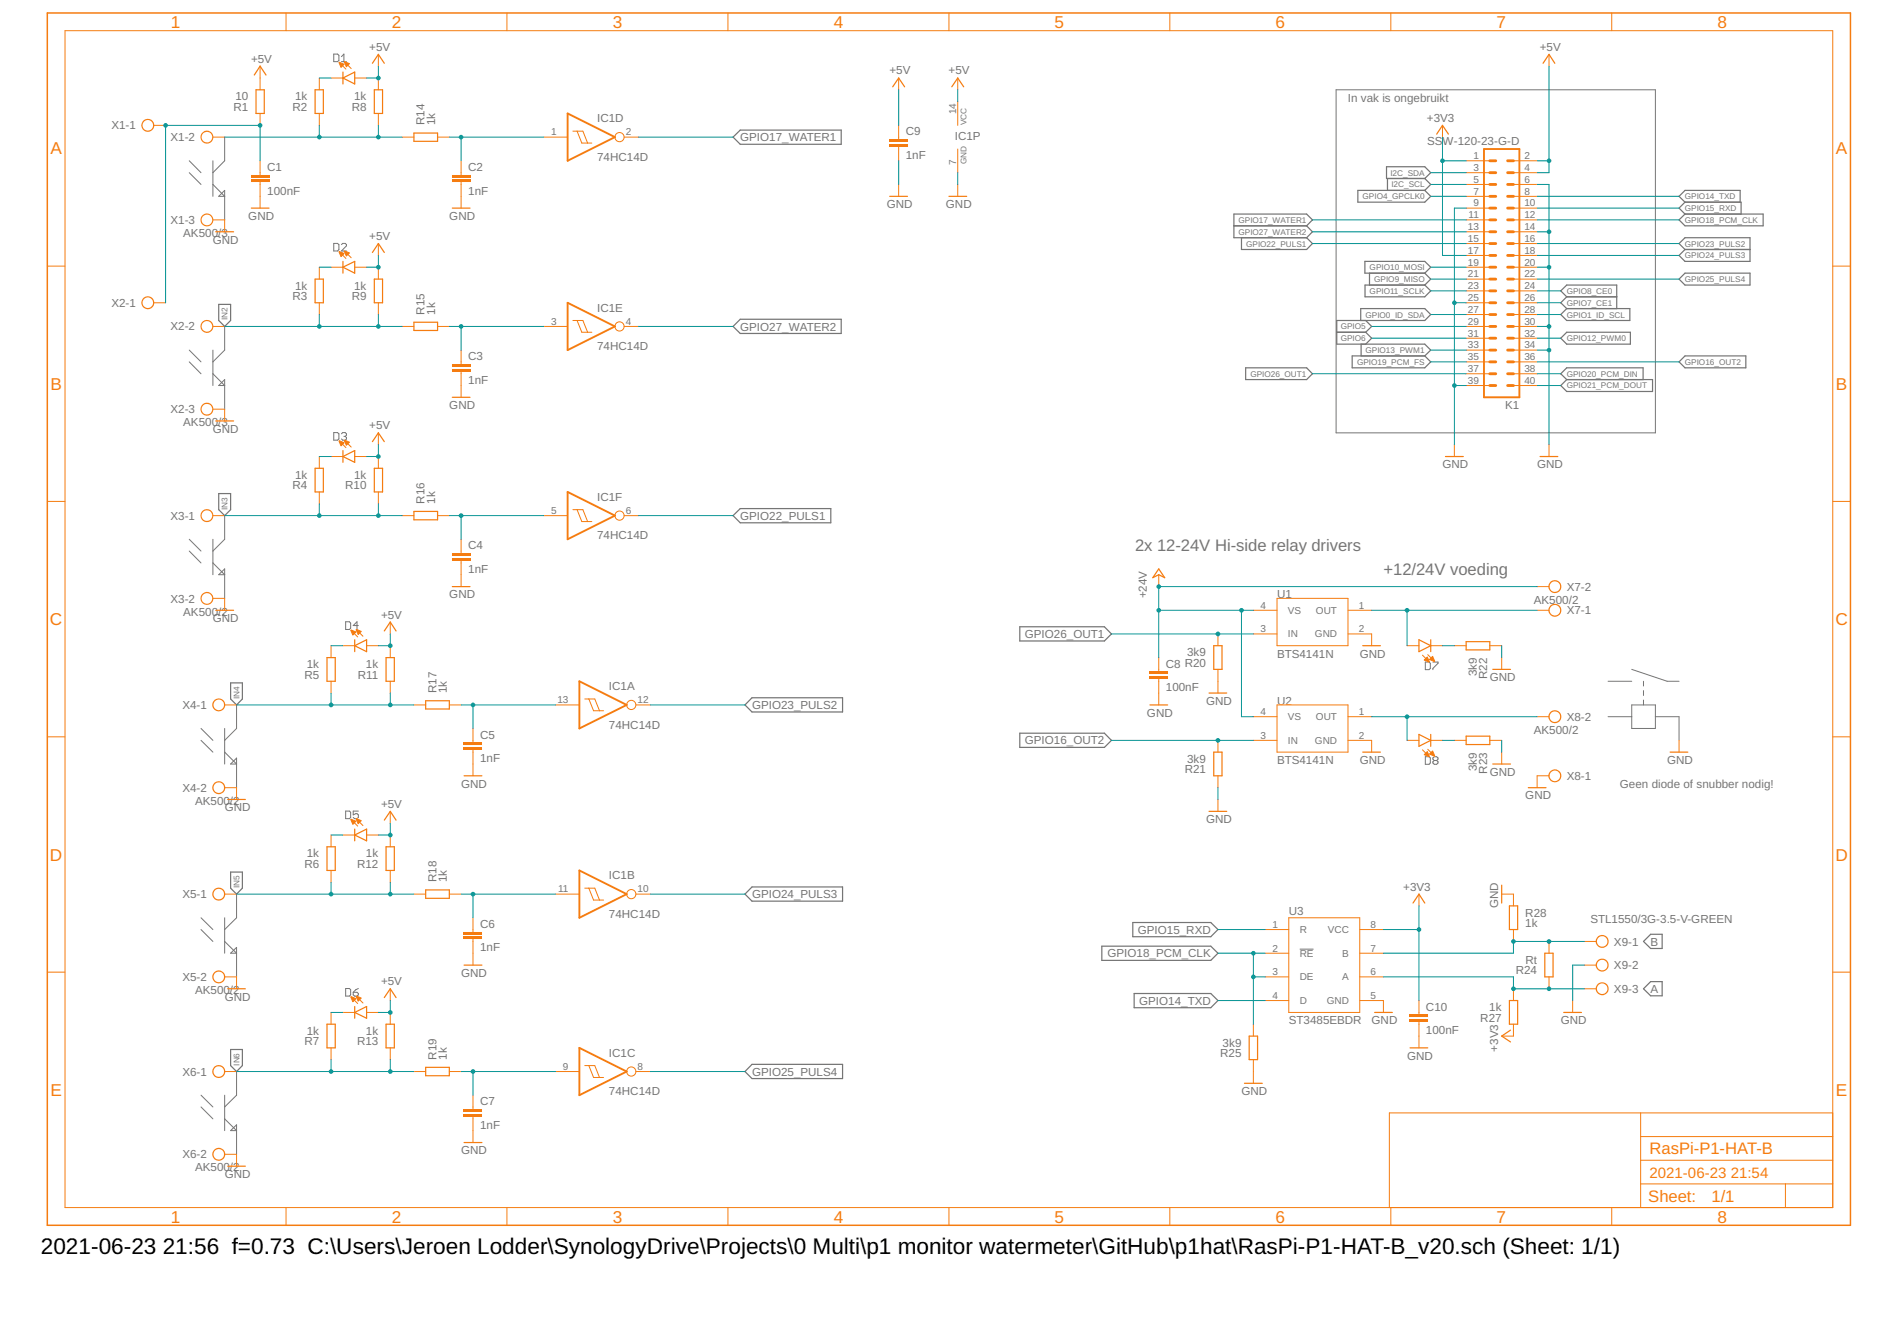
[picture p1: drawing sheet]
<svg xmlns="http://www.w3.org/2000/svg" width="297mm" height="210mm" viewBox="0 0 297 210" stroke-linecap="round" stroke-linejoin="round" font-family="sans-serif">
<defs><g id="words">
<g font-size="3.5">
<text x="6.4" y="196.2">2021-06-23</text>
<text x="25.5" y="196.2">21:56 f=0.73 C:\Users\Jeroen Lodder\SynologyDrive\Projects\0 Multi\p1 monitor watermeter\GitHub\p1hat\RasPi-P1-HAT-B_v20.sch (Sheet: 1/1)</text>
</g>
<g font-size="2.7" fill="#f57c10">
<text x="26.7" y="4.4">1</text>
<text x="61.3" y="4.4">2</text>
<text x="95.9" y="4.4">3</text>
<text x="130.5" y="4.4">4</text>
<text x="165.1" y="4.4">5</text>
<text x="199.7" y="4.4">6</text>
<text x="234.3" y="4.4">7</text>
<text x="268.9" y="4.4">8</text>
<text x="7.9" y="24.2">A</text>
<text x="287.5" y="24.2">A</text>
<text x="7.9" y="61">B</text>
<text x="287.5" y="61">B</text>
<text x="7.8" y="97.9">C</text>
<text x="287.4" y="97.9">C</text>
<text x="7.8" y="134.7">D</text>
<text x="287.4" y="134.7">D</text>
<text x="7.9" y="171.5">E</text>
<text x="287.5" y="171.5">E</text>
<text x="26.7" y="191.4">1</text>
<text x="61.3" y="191.4">2</text>
<text x="95.9" y="191.4">3</text>
<text x="130.5" y="191.4">4</text>
<text x="165.1" y="191.4">5</text>
<text x="199.7" y="191.4">6</text>
<text x="234.3" y="191.4">7</text>
<text x="268.9" y="191.4">8</text>
</g>
<g font-size="2.6" fill="#757575">
<text x="177.7" y="86.3">2x 12-24V Hi-side relay drivers</text>
<text x="216.6" y="90">+12/24V voeding</text>
</g>
<g font-size="2.6" fill="#f57c10">
<text x="258.3" y="180.7">RasPi-P1-HAT-B</text>
<text x="258.1" y="188.2">Sheet:</text>
<text x="268" y="188.1">1/1</text>
</g>
<g font-size="2.3" fill="#f57c10">
<text x="258.3" y="184.4">2021-06-23</text>
<text x="271" y="184.4">21:54</text>
</g>
<g font-size="1.8" fill="#757575">
<text x="39.3" y="9.8">+5V</text>
<text x="57.8" y="7.9">+5V</text>
<text x="139.3" y="11.7">+5V</text>
<text x="148.5" y="11.7">+5V</text>
<text x="241.1" y="7.9">+5V</text>
<text x="36.6" y="17.4">R1</text>
<text x="36.9" y="15.7">10</text>
<text x="45.8" y="17.4">R2</text>
<text x="46.2" y="15.7">1k</text>
<text x="55.1" y="17.4">R8</text>
<text x="55.5" y="15.7">1k</text>
<text x="211.1" y="15.9">In vak is ongebruikt</text>
<text x="17.4" y="20.3">X1-1</text>
<text x="26.7" y="22.1">X1-2</text>
<text x="66.5" y="19.6" transform="rotate(-90 66.5 19.6)">R14</text>
<text x="68.1" y="19.6" transform="rotate(-90 68.1 19.6)">1k</text>
<text x="93.5" y="19.2">IC1D</text>
<text x="115.9" y="22.1">GPIO17_WATER1</text>
<text x="141.8" y="21.2">C9</text>
<text x="149.5" y="21.9">IC1P</text>
<text x="223.4" y="19.1">+3V3</text>
<text x="223.5" y="22.8">SS</text>
<text x="225.9" y="22.8">W-120-23-G-D</text>
<text x="41.8" y="26.7">C1</text>
<text x="73.3" y="26.7">C2</text>
<text x="93.5" y="25.2">74HC14D</text>
<text x="141.8" y="24.9">1nF</text>
<text x="26.7" y="35.1">X1-3</text>
<text x="38.9" y="34.4">GND</text>
<text x="41.8" y="30.4">100nF</text>
<text x="70.4" y="34.4">GND</text>
<text x="73.3" y="30.4">1nF</text>
<text x="138.9" y="32.6">GND</text>
<text x="148.1" y="32.6">GND</text>
<text x="28.7" y="37.1">AK500/3</text>
<text x="33.3" y="38.1">GND</text>
<text x="57.8" y="37.6">+5V</text>
<text x="45.8" y="47">R3</text>
<text x="46.2" y="45.3">1k</text>
<text x="55.1" y="47">R9</text>
<text x="55.5" y="45.3">1k</text>
<text x="17.4" y="48">X2-1</text>
<text x="26.7" y="51.7">X2-2</text>
<text x="66.5" y="49.2" transform="rotate(-90 66.5 49.2)">R15</text>
<text x="68.1" y="49.2" transform="rotate(-90 68.1 49.2)">1k</text>
<text x="93.5" y="48.8">IC1E</text>
<text x="115.9" y="51.7">GPIO27_WATER2</text>
<text x="73.3" y="56.4">C3</text>
<text x="93.5" y="54.8">74HC14D</text>
<text x="26.7" y="64.7">X2-3</text>
<text x="70.4" y="64">GND</text>
<text x="73.3" y="60.1">1nF</text>
<text x="235.7" y="64">K1</text>
<text x="28.7" y="66.7">AK500/3</text>
<text x="33.3" y="67.8">GND</text>
<text x="57.8" y="67.2">+5V</text>
<text x="45.8" y="76.6">R4</text>
<text x="46.2" y="75">1k</text>
<text x="54.1" y="76.6">R10</text>
<text x="55.5" y="75">1k</text>
<text x="225.9" y="73.3">GND</text>
<text x="240.7" y="73.3">GND</text>
<text x="26.7" y="81.4">X3-1</text>
<text x="66.5" y="78.9" transform="rotate(-90 66.5 78.9)">R16</text>
<text x="68.1" y="78.9" transform="rotate(-90 68.1 78.9)">1k</text>
<text x="93.5" y="78.4">IC1F</text>
<text x="115.9" y="81.4">GPIO22_PULS1</text>
<text x="73.3" y="89.7">1nF</text>
<text x="73.3" y="86">C4</text>
<text x="93.5" y="84.4">74HC14D</text>
<text x="26.7" y="94.3">X3-2</text>
<text x="70.4" y="93.7">GND</text>
<text x="179.6" y="93.7" transform="rotate(-90 179.6 93.7)">+24V</text>
<text x="200" y="93.7">U1</text>
<text x="240.2" y="94.5">AK500/2</text>
<text x="245.3" y="92.5">X7-2</text>
<text x="28.7" y="96.4">AK500/2</text>
<text x="33.3" y="97.4">GND</text>
<text x="59.7" y="96.8">+5V</text>
<text x="160.5" y="99.9">GPIO26_OUT1</text>
<text x="245.3" y="96.2">X7-1</text>
<text x="47.7" y="106.2">R5</text>
<text x="48" y="104.6">1k</text>
<text x="56" y="106.2">R11</text>
<text x="57.3" y="104.6">1k</text>
<text x="182.6" y="104.5">C8 R20</text>
<text x="185.9" y="102.7">3k9</text>
<text x="200" y="102.9">BTS4141N</text>
<text x="212.9" y="102.9">GND</text>
<text x="231.2" y="105.9" transform="rotate(-90 231.2 105.9)">3k9</text>
<text x="232.9" y="106.3" transform="rotate(-90 232.9 106.3)">R22</text>
<text x="233.3" y="106.6">GND</text>
<text x="28.6" y="111">X4-1</text>
<text x="68.3" y="108.5" transform="rotate(-90 68.3 108.5)">R17</text>
<text x="70" y="108.5" transform="rotate(-90 70 108.5)">1k</text>
<text x="95.4" y="108">IC1A</text>
<text x="117.8" y="111">GPIO23_PULS2</text>
<text x="179.6" y="112.2">GND</text>
<text x="182.6" y="108.2">100nF</text>
<text x="188.9" y="110.3">GND</text>
<text x="200" y="110.3">U2</text>
<text x="245.3" y="112.8">X8-2</text>
<text x="75.2" y="119.3">1nF</text>
<text x="75.2" y="115.6">C5</text>
<text x="95.4" y="114">74HC14D</text>
<text x="160.5" y="116.5">GPIO16_OUT2</text>
<text x="185.9" y="119.4">3k9</text>
<text x="200" y="119.6">BTS4141N</text>
<text x="212.9" y="119.6">GND</text>
<text x="240.2" y="114.9">AK500/2</text>
<text x="261.1" y="119.6">GND</text>
<text x="28.6" y="123.9">X4-2</text>
<text x="30.6" y="126">AK500/2</text>
<text x="72.2" y="123.3">GND</text>
<text x="185.5" y="121">R21</text>
<text x="231.2" y="120.7" transform="rotate(-90 231.2 120.7)">3k9</text>
<text x="232.9" y="121.1" transform="rotate(-90 232.9 121.1)">R23</text>
<text x="233.3" y="121.4">GND</text>
<text x="238.8" y="125.1">GND</text>
<text x="245.3" y="122.1">X8-1</text>
<text x="253.7" y="123.3">Geen diode of snubber nodig!</text>
<text x="35.2" y="127">GND</text>
<text x="59.7" y="126.4">+5V</text>
<text x="188.9" y="128.8">GND</text>
<text x="47.7" y="135.9">R6</text>
<text x="48" y="134.2">1k</text>
<text x="55.9" y="135.9">R12</text>
<text x="57.3" y="134.2">1k</text>
<text x="95.4" y="137.6">IC1B</text>
<text x="28.6" y="140.6">X5-1</text>
<text x="68.3" y="138.1" transform="rotate(-90 68.3 138.1)">R18</text>
<text x="70" y="138.1" transform="rotate(-90 70 138.1)">1k</text>
<text x="95.4" y="143.7">74HC14D</text>
<text x="117.8" y="140.6">GPIO24_PULS3</text>
<text x="201.8" y="143.3">U3</text>
<text x="219.7" y="139.4">+3V3</text>
<text x="234.6" y="142.1" transform="rotate(-90 234.6 142.1)">GND</text>
<text x="238.8" y="143.5">R28</text>
<text x="75.2" y="148.9">1nF</text>
<text x="75.2" y="145.2">C6</text>
<text x="173.4" y="149.9">GPIO18_PCM_CLK</text>
<text x="178.2" y="146.2">GPIO15_RXD</text>
<text x="238.8" y="145.1">1k</text>
<text x="249" y="144.5">STL1550/3G-3.5-V-GREEN</text>
<text x="252.7" y="148">X9-1</text>
<text x="258.5" y="148">B</text>
<text x="28.6" y="153.6">X5-2</text>
<text x="30.6" y="155.6">AK500/2</text>
<text x="59.7" y="154.2">+5V</text>
<text x="72.2" y="152.9">GND</text>
<text x="237.3" y="152.5">R24</text>
<text x="238.9" y="150.9">Rt</text>
<text x="252.7" y="151.7">X9-2</text>
<text x="252.7" y="155.4">X9-3</text>
<text x="258.5" y="155.4">A</text>
<text x="35.2" y="156.6">GND</text>
<text x="48" y="162">1k</text>
<text x="57.3" y="162">1k</text>
<text x="178.4" y="157.3">GPIO14_TXD</text>
<text x="201.8" y="160.3">ST3485EBDR</text>
<text x="214.8" y="160.3">GND</text>
<text x="223.3" y="161.9">100nF</text>
<text x="223.3" y="158.2">C10</text>
<text x="231.8" y="159.9">R27</text>
<text x="233.2" y="158.3">1k</text>
<text x="244.4" y="160.3">GND</text>
<text x="47.7" y="163.6">R7</text>
<text x="55.9" y="163.6">R13</text>
<text x="68.3" y="165.9" transform="rotate(-90 68.3 165.9)">R19</text>
<text x="70" y="165.9" transform="rotate(-90 70 165.9)">1k</text>
<text x="95.4" y="165.4">IC1C</text>
<text x="191.1" y="165.5">R25</text>
<text x="191.4" y="163.8">3k9</text>
<text x="220.3" y="165.9">GND</text>
<text x="234.6" y="164.6" transform="rotate(-90 234.6 164.6)">+3V3</text>
<text x="28.6" y="168.4">X6-1</text>
<text x="75.2" y="173">C7</text>
<text x="95.4" y="171.4">74HC14D</text>
<text x="117.8" y="168.4">GPIO25_PULS4</text>
<text x="194.4" y="171.4">GND</text>
<text x="75.2" y="176.7">1nF</text>
<text x="28.6" y="181.3">X6-2</text>
<text x="30.6" y="183.4">AK500/2</text>
<text x="35.2" y="184.4">GND</text>
<text x="72.2" y="180.7">GND</text>
</g>
<g font-size="1.6" fill="#757575">
<text x="149.7" y="17.9" transform="rotate(-90 149.7 17.9)">14</text>
<text x="86.3" y="21.2">1</text>
<text x="98" y="21.2">2</text>
<text x="149.7" y="25.9" transform="rotate(-90 149.7 25.9)">7</text>
<text x="230.7" y="24.9">1</text>
<text x="230.7" y="26.8">3</text>
<text x="230.7" y="28.6">5</text>
<text x="238.7" y="24.9">2</text>
<text x="238.7" y="26.8">4</text>
<text x="238.7" y="28.6">6</text>
<text x="230" y="34.2">11</text>
<text x="230.7" y="30.5">7</text>
<text x="230.7" y="32.3">9</text>
<text x="238.7" y="30.5">8</text>
<text x="238.7" y="32.3">10</text>
<text x="238.7" y="34.2">12</text>
<text x="229.8" y="36">13</text>
<text x="229.8" y="37.9">15</text>
<text x="229.8" y="39.7">17</text>
<text x="229.8" y="41.6">19</text>
<text x="238.7" y="36">14</text>
<text x="238.7" y="37.9">16</text>
<text x="238.7" y="39.7">18</text>
<text x="238.7" y="41.6">20</text>
<text x="229.8" y="43.4">21</text>
<text x="229.8" y="45.3">23</text>
<text x="229.8" y="47.1">25</text>
<text x="238.7" y="43.4">22</text>
<text x="238.7" y="45.3">24</text>
<text x="238.7" y="47.1">26</text>
<text x="86.3" y="50.8">3</text>
<text x="98" y="50.8">4</text>
<text x="229.8" y="49">27</text>
<text x="229.8" y="50.8">29</text>
<text x="229.8" y="52.7">31</text>
<text x="238.7" y="49">28</text>
<text x="238.7" y="50.8">30</text>
<text x="238.7" y="52.7">32</text>
<text x="229.8" y="54.5">33</text>
<text x="229.8" y="56.4">35</text>
<text x="229.8" y="58.2">37</text>
<text x="238.7" y="54.5">34</text>
<text x="238.7" y="56.4">36</text>
<text x="238.7" y="58.2">38</text>
<text x="229.8" y="60.1">39</text>
<text x="238.7" y="60.1">40</text>
<text x="86.3" y="80.5">5</text>
<text x="98" y="80.5">6</text>
<text x="197.4" y="95.3">4</text>
<text x="212.8" y="95.3">1</text>
<text x="197.4" y="99">3</text>
<text x="201.7" y="99.8">IN</text>
<text x="201.7" y="96.1">VS</text>
<text x="205.9" y="99.8">GND</text>
<text x="206.1" y="96.1">OUT</text>
<text x="212.8" y="99">2</text>
<text x="87.3" y="110.1">13</text>
<text x="99.8" y="110.1">12</text>
<text x="197.4" y="111.9">4</text>
<text x="201.7" y="112.7">VS</text>
<text x="206.1" y="112.7">OUT</text>
<text x="212.8" y="111.9">1</text>
<text x="197.4" y="115.6">3</text>
<text x="201.7" y="116.4">IN</text>
<text x="205.9" y="116.4">GND</text>
<text x="212.8" y="115.6">2</text>
<text x="87.4" y="139.7">11</text>
<text x="99.8" y="139.7">10</text>
<text x="199.2" y="145.2">1</text>
<text x="199.2" y="149">2</text>
<text x="203.5" y="146.1">R</text>
<text x="203.5" y="149.8">RE</text>
<text x="207.9" y="146.1">VCC</text>
<text x="210.2" y="149.8">B</text>
<text x="214.6" y="145.2">8</text>
<text x="214.6" y="149">7</text>
<text x="199.2" y="152.7">3</text>
<text x="203.5" y="153.5">DE</text>
<text x="210.2" y="153.5">A</text>
<text x="214.6" y="152.7">6</text>
<text x="199.2" y="156.4">4</text>
<text x="203.5" y="157.2">D</text>
<text x="207.7" y="157.2">GND</text>
<text x="214.6" y="156.4">5</text>
<text x="88.2" y="167.5">9</text>
<text x="99.8" y="167.5">8</text>
</g>
<g font-size="1.3" fill="#757575">
<text x="151.4" y="19.6" transform="rotate(-90 151.4 19.6)">VCC</text>
<text x="151.4" y="25.7" transform="rotate(-90 151.4 25.7)">GND</text>
<text x="217.7" y="27.5">I2C_SDA</text>
<text x="217.9" y="29.3">I2C_SCL</text>
<text x="193.9" y="34.9">GPIO17_WATER1</text>
<text x="213.4" y="31.2">GPIO4_GPCLK0</text>
<text x="263.8" y="31.2">GPIO14_TXD</text>
<text x="263.8" y="33">GPIO15_RXD</text>
<text x="263.8" y="34.9">GPIO18_PCM_CLK</text>
<text x="193.9" y="36.7">GPIO27_WATER2</text>
<text x="195.1" y="38.6">GPIO22_PULS1</text>
<text x="263.8" y="40.4">GPIO24_PULS3</text>
<text x="263.8" y="38.6">GPIO23_PULS2</text>
<text x="214.5" y="42.3">GPIO10_MOSI</text>
<text x="214.5" y="46">GPIO11_SCLK</text>
<text x="215.2" y="44.2">GPIO9_MISO</text>
<text x="245.3" y="46">GPIO8_CE0</text>
<text x="245.3" y="47.8">GPIO7_CE1</text>
<text x="263.8" y="44.1">GPIO25_PULS4</text>
<text x="35.6" y="50.2" transform="rotate(-90 35.6 50.2)">IN2</text>
<text x="209.9" y="53.4">GPIO6</text>
<text x="209.9" y="51.6">GPIO5</text>
<text x="213.8" y="49.7">GPIO0_ID_SDA</text>
<text x="245.3" y="49.7">GPIO1_ID_SCL</text>
<text x="245.3" y="53.4">GPIO12_PWM0</text>
<text x="195.8" y="59">GPIO26_OUT1</text>
<text x="212.5" y="57.1">GPIO19_PCM_FS</text>
<text x="213.8" y="55.3">GPIO13_PWM1</text>
<text x="245.3" y="59">GPIO20_PCM_DIN</text>
<text x="263.8" y="57.1">GPIO16_OUT2</text>
<text x="245.3" y="60.8">GPIO21_PCM_DOUT</text>
<text x="35.6" y="79.8" transform="rotate(-90 35.6 79.8)">IN3</text>
<text x="37.5" y="109.4" transform="rotate(-90 37.5 109.4)">IN4</text>
<text x="37.5" y="139" transform="rotate(-90 37.5 139)">IN5</text>
<text x="37.5" y="166.8" transform="rotate(-90 37.5 166.8)">IN6</text>
</g>
</g></defs>
<g fill="none" stroke="#757575" stroke-width=".16">
<path d="M52.3 8.5h.6l.2 .2v.8l-.2 .2h-.6zM53.5 9.7h.8M53.5 8.9l.3-.4v1.2M209.2 14.1h50v53.7h-50zM29.6 25.2l1.9 1.8M29.6 27l1.9 1.9M33.3 25.2v5.5M33.3 28.9l1.9 1.8h-1l1-.9v4.6M35.2 21.5v3.7l-1.9 1.8M52.3 38.1h.6l.2 .2v.8l-.2 .2h-.6zM53.5 38.3l.2-.2h.4l.2 .2v.2l-.8 .8h.8M29.6 54.8l1.9 1.8"/>
<path d="M29.6 56.6l1.9 1.9M33.3 54.8v5.5M33.3 58.5l1.9 1.8h-1l1-.9v4.7M35.2 51.1v3.7l-1.9 1.8M52.3 67.7h.6l.2 .2v.8l-.2 .2h-.6zM53.5 67.9l.2-.2h.4l.2 .2v.2l-.2 .2M53.8 68.3h.3M54.1 68.3l.2 .2v.2l-.2 .2h-.4l-.2-.2M29.6 84.4l1.9 1.9M29.6 86.3l1.9 1.8M33.3 84.4v5.6M33.3 88.1l1.9 1.9h-1l1-1v4.7"/>
<path d="M35.2 80.7v3.7l-1.9 1.9M54.1 97.3h.6l.2 .2v.8l-.2 .2h-.6zM56.1 97.9h-.8l.6-.6v1.2M31.5 114l1.8 1.9M31.5 115.9l1.8 1.8M35.2 114v5.6M35.2 117.7l1.8 1.9h-.9l.9-.9v4.6M37 110.3v3.7l-1.8 1.9M223.2 103.6h.6l.2 .2v.8l-.2 .2h-.6zM223.2 118.4h.6l.2 .2v.8l-.2 .2h-.6zM224.4 103.6h.8v.2l-.8 .8v.2M224.6 119l-.2-.2v-.2l.2-.2h.4l.2 .2v.2l-.2 .2"/>
<path d="M224.6 119l-.2 .2v.2l.2 .2h.4l.2-.2v-.2l-.2-.2M224.6 119h.4M251.8 112.2h3.7M251.8 106.6h3.7M255.5 110.3h3.7v3.7h-3.7zM255.5 104.8l5.5 1.8h1.9M257.3 106.6v.8M257.3 108.1v.8M257.3 109.6v.7M259.2 112.2h3.7v3.7M37 140v3.7l-1.8 1.8M54.1 127h.6l.2 .1v.9l-.2 .1h-.6z"/>
<path d="M56.1 127h-.8v.6l.4-.2h.2l.2 .2v.4l-.2 .1h-.4l-.2-.1M31.5 143.7l1.8 1.8M31.5 145.5l1.8 1.9M35.2 143.7v5.5M35.2 147.4l1.8 1.8h-.9l.9-.9v4.6M54.1 154.7h.6l.2 .2v.8l-.2 .2h-.6zM55.3 155.3h.6l.2 .2v.2l-.2 .2h-.4l-.2-.2zM56.1 154.7l-.4 .2-.4 .4M203.5 148.6h2.2M31.5 171.4l1.8 1.9M31.5 173.3l1.8 1.8M35.2 171.4v5.6"/>
<path d="M35.2 175.1l1.8 1.9h-.9l.9-.9v4.6M37 167.7v3.7l-1.8 1.9"/>
</g>
<g fill="none" stroke="#757575" stroke-width=".19">
<path d="M114.8 21.5l1.1-1.1h15.8v2.2h-15.8zM193.2 35.3h11.4M194.4 37.2v1.9h10.2l.9-1-.9-.9M204.6 35.3l.9 1-.9 .9M204.6 35.3l.9-.9-.9-.9h-11.4v3.7h11.4M212.6 29.8h10.5l.9 .9-.9 .9h-10.5zM217.1 26.1h6l.9 .9-.9 .9h-6zM217.3 27.9v1.9M223.1 27.9l.9 1-.9 .9M262.9 38.1l.9-.9h10.2v3.7h-10.2l-.9-.9 .9-.9zM262.9 34.4l.9-.9h12.3v1.8h-12.3zM263.8 39.1h10.2"/>
<path d="M263.8 31.6l-.9-.9 .9-.9h8.7v1.8M263.8 31.6h8.8v1.9M263.8 31.6l-.9 1 .9 .9M34.2 47.6h1.9v2.6l-.9 .9-1-.9zM114.8 51.1l1.1-1.1h15.8v2.2h-15.8zM195.1 57.6h9.5l.9 .9-.9 .9h-9.5zM209.3 52h4.5M211.7 55.7h11.4l.9 .9-.9 1h-11.4zM213.1 50.2v-1.9h10l.9 .9-.9 1h-13.8v3.7h13.8l.9 .9-.9 .9M213.1 53.9v1.8M213.7 40.9h9.4l.9 .9-.9 1h-9.4zM213.7 44.6h9.4l.9 .9-.9 1h-9.4z"/>
<path d="M213.8 52l1 .9-1 1M213.8 50.2l1 .9-1 .9M214.4 42.8v1.8M223.1 42.8l.9 .9-.9 .9M244.4 49.2l.9-.9h9.9v1.9h-9.9zM244.4 52.9l.9-.9h10v1.9h-10zM245.3 59.4l-.9-.9 .9-.9h12v1.8M245.3 46.5l-.9-1 .9-.9h7.9v3.7M245.3 46.5h7.9M245.3 46.5l-.9 .9 .9 .9M262.9 43.7l.9-.9h10.2v1.8h-10.2zM263.8 55.7h9.6v1.9h-9.6l-.9-1z"/>
<path d="M34.2 77.3h1.9v2.5l-.9 .9-1-.9zM244.4 60.3l.9-.9h13.5v1.9h-13.5zM114.8 80.7l1.1-1.1h14.2v2.2h-14.2zM159.7 98.1h13.2l1.1 1.1-1.1 1.1h-13.2zM36.1 106.9h1.9v2.5l-1 .9-.9-.9zM117.8 109.2h14.1v2.2h-14.1l-1.2-1.1zM159.7 114.8h13.2l1.1 1.1-1.1 1.1h-13.2zM36.1 136.5h1.9v2.5l-1 1-.9-1zM117.8 138.8h14.1v2.3h-14.1l-1.2-1.1zM172.5 148.1h17.1l1.1 1.1-1.1 1.1h-17.1zM177.4 144.4h12.2l1.1 1.1-1.1 1.1h-12.2zM177.6 155.5h12l1.1 1.1-1.1 1.1h-12z"/>
<path d="M257.3 147.4l1.2-1.2h1.8v2.3h-1.8zM257.3 154.8l1.2-1.2h1.8v2.3h-1.8zM36.1 164.3h1.9v2.5l-1 .9-.9-.9zM117.8 166.6h14.1v2.2h-14.1l-1.2-1.1z"/>
</g>
<g fill="none" stroke="#f57c10" stroke-width=".16">
<path d="M10.2 4.8h276.8v184.2h-276.8zM44.8 2v2.8M59.2 12.2v1.9M59.2 17.8v1.8M79.4 2v2.8M114 2v2.8M148.6 2v2.8M183.2 2v2.8M217.8 2v2.8M252.4 2v2.8M40.7 27v.4M40.7 28.5v.4"/>
<path d="M140.7 28.9v1.8M7.4 41.7h2.8M287 41.7h2.8M7.4 78.5h2.8M287 78.5h2.8M181.4 90v1.8M196.3 99.2h3.7M196.3 95.5h3.7M200 93.7h11.1v7.4h-11.1zM211.1 99.2h3.7v1.9M211.1 95.5h3.7M7.4 115.3h2.8"/>
<path d="M181.4 108.5v1.8M190.7 106.6v1.9M196.3 115.9h3.7M196.3 112.2h3.7M200 110.3h11.1v7.4h-11.1zM211.1 115.9h3.7v1.8M211.1 112.2h3.7M220.3 101.1h1.9M220.3 115.9h1.9M222.7 102.6l1.1 1M222.7 117.4l1.1 1M223.6 102.5l1 1"/>
<path d="M223.6 117.3l1 1M224 101.1h1.9M224 115.9h1.9M235.1 102.9v1.9M235.1 117.7v1.9M262.9 115.9v1.8M287 115.3h2.8M190.7 125.1v1.9M7.4 152.2h2.8M287 152.2h2.8M256.9 174.2v14.8M256.9 177.9h30.1"/>
<path d="M287 174.2h-69.4v14.8M44.8 189v2.8M79.4 189v2.8M114 189v2.8M148.6 189v2.8M183.2 189v2.8M217.8 189v2.8M252.4 189v2.8M256.9 185.3h30.1M256.9 181.6h30.1M279.6 185.3v3.7"/>
</g>
<path d="M7.4 2h282.4v189.8h-282.4z" fill="none" stroke="#f57c10" stroke-width=".23"/>
<g fill="none" stroke="#f57c10" stroke-width=".19">
<path d="M58.6 14.1h1.3v3.7h-1.3zM139.3 30.7h2.8M181.4 89l1 1.4-1-.4-.9 .4zM180.1 110.3h2.7M189.3 108.5h2.8M213.4 117.7h2.8M213.4 101.1h2.8M222.2 100.1l1.8 1-1.8 .9zM222.2 115l1.8 .9-1.8 .9zM224 100.1v1.9M224 115v1.8M233.7 104.8h2.8"/>
<path d="M233.7 119.6h2.8M261.5 117.7h2.8M189.3 127h2.8"/>
</g>
<g fill="#f57c10" stroke="#f57c10" stroke-width=".16">
<path d="M223 103.3l.5-.5 .3 .8z" fill-rule="evenodd"/>
<path d="M223.8 103.2l.5-.5 .3 .8z" fill-rule="evenodd"/>
<path d="M223 118.1l.5-.5 .3 .8z" fill-rule="evenodd"/>
<path d="M223.8 118l.5-.5 .3 .8z" fill-rule="evenodd"/>
</g>
<path d="M39.2 28.3h3" fill="none" stroke="#f57c10" stroke-width=".38"/>
<path d="M39.2 28.1h3v.4h-3zM39.2 28.1v.4h3v-.4z" fill="#f57c10"/>
<path d="M39.2 27.6h3" fill="none" stroke="#f57c10" stroke-width=".38"/>
<path d="M39.2 27.4h3v.4h-3zM39.2 27.4v.4h3v-.4z" fill="#f57c10"/>
<path d="M40.7 25.2v1.8M40.7 28.9v3.7M72.2 27v.4M72.2 28.5v.4" fill="none" stroke="#f57c10" stroke-width=".16"/>
<path d="M39.3 32.6h2.8" fill="none" stroke="#f57c10" stroke-width=".19"/>
<path d="M70.7 28.3h3" fill="none" stroke="#f57c10" stroke-width=".38"/>
<path d="M70.7 28.1h3v.4h-3zM70.7 28.1v.4h3v-.4z" fill="#f57c10"/>
<path d="M70.7 27.6h3" fill="none" stroke="#f57c10" stroke-width=".38"/>
<path d="M70.7 27.4h3v.4h-3zM70.7 27.4v.4h3v-.4z" fill="#f57c10"/>
<g fill="none" stroke="#f57c10" stroke-width=".16">
<path d="M40.7 10.4v1.8M50 12.2v1.9M50 17.8v1.8M51.8 12.2h1.9M53.1 9.8l1.1 1M54 9.7l1 1M55.5 12.2h1.9M59.2 8.5v1.9M150 15.9v3.7M35.2 34.4v1.9M62.9 21.5h1.9M68.5 21.5h1.9"/>
<path d="M72.2 25.2v1.8M72.2 28.9v3.7M85.2 21.5h3.7M89.7 20.5h1.6l.7 1.9M90.4 20.5l.7 1.9h1.6M97.7 21.5h2.3M150 23.3v3.7M150 28.9v1.8M59.2 41.8v1.9M59.2 47.4v1.8M72.2 56.6v.4M72.2 58.1v.4"/>
<path d="M85.2 51.1h3.7M89.7 50.2h1.6l.7 1.8M90.4 50.2l.7 1.8h1.6M97.7 51.1h2.3M89.7 79.8h1.6l.7 1.8M90.4 79.8l.7 1.8h1.6M85.2 80.7h3.7M97.7 80.7h2.3M87 110.3h3.7M91.6 109.4h1.5l.8 1.9M92.2 109.4l.7 1.9h1.6M99.6 110.3h2.2"/>
<path d="M87 140h3.7M91.6 139h1.5l.8 1.9M92.2 139l.7 1.9h1.6M99.6 140h2.2M87 167.7h3.7M91.6 166.8h1.5l.8 1.9M92.2 166.8l.7 1.9h1.6M99.6 167.7h2.2"/>
<circle cx="97" cy="21.5" r=".72"/>
<circle cx="97" cy="51.1" r=".72"/>
<circle cx="97" cy="80.7" r=".72"/>
<circle cx="98.8" cy="110.3" r=".72"/>
<circle cx="98.8" cy="140" r=".72"/>
<circle cx="98.8" cy="167.7" r=".72"/>
</g>
<path d="M39.8 11.7l.9-1.3 1 1.3M49.3 14.1h1.3v3.7h-1.3zM53.7 12.2l1.8-.9v1.8zM53.7 11.3v1.8M58.3 9.9l.9-1.4 1 1.4M33.8 36.3h2.8M64.8 20.8h3.7v1.3h-3.7zM70.8 32.6h2.8M148.6 30.7h2.8M58.6 43.7h1.3v3.7h-1.3z" fill="none" stroke="#f57c10" stroke-width=".19"/>
<g fill="#f57c10" stroke="#f57c10" stroke-width=".16">
<path d="M53.9 9.7l.8 .3-.5 .5z" fill-rule="evenodd"/>
<path d="M53.1 9.8l.8 .3-.5 .4z" fill-rule="evenodd"/>
</g>
<path d="M88.9 17.8l7.4 3.7-7.4 3.7zM88.9 47.4l7.4 3.7-7.4 3.7zM88.9 77l7.4 3.7-7.4 3.7zM90.7 106.6l7.4 3.7-7.4 3.7zM90.7 136.2l7.4 3.8-7.4 3.7zM90.7 164l7.4 3.7-7.4 3.7z" fill="none" stroke="#f57c10" stroke-width=".3"/>
<path d="M70.7 57.9h3" fill="none" stroke="#f57c10" stroke-width=".38"/>
<path d="M70.7 57.7h3v.4h-3zM70.7 57.7v.4h3v-.4z" fill="#f57c10"/>
<path d="M70.7 57.2h3" fill="none" stroke="#f57c10" stroke-width=".38"/>
<path d="M70.7 57h3v.4h-3zM70.7 57v.4h3v-.4z" fill="#f57c10"/>
<g fill="none" stroke="#f57c10" stroke-width=".16">
<path d="M53.1 39.4l1.1 1M54 39.3l1 1M59.2 38.1v1.9M50 41.8v1.9M50 47.4v1.8M51.8 41.8h1.9M55.5 41.8h1.9M62.9 51.1h1.9M68.5 51.1h1.9M72.2 54.8v1.8M72.2 58.5v3.7M35.2 64.1v1.8"/>
<path d="M59.2 71.5v1.8M59.2 77v1.9M72.2 86.3v.3M72.2 87.7v.4"/>
</g>
<path d="M58.3 39.5l.9-1.4 1 1.4M49.3 43.7h1.3v3.7h-1.3zM53.7 41.8l1.8-.9v1.9zM53.7 40.9v1.9M64.8 50.4h3.7v1.3h-3.7zM33.8 65.9h2.8M58.6 73.3h1.3v3.7h-1.3zM70.8 62.2h2.8" fill="none" stroke="#f57c10" stroke-width=".19"/>
<g fill="#f57c10" stroke="#f57c10" stroke-width=".16">
<path d="M53.9 39.3l.8 .3-.5 .5z" fill-rule="evenodd"/>
<path d="M53.1 39.4l.8 .3-.5 .5z" fill-rule="evenodd"/>
</g>
<path d="M70.7 87.6h3" fill="none" stroke="#f57c10" stroke-width=".38"/>
<path d="M70.7 87.4h3v.4h-3zM70.7 87.4v.4h3v-.4z" fill="#f57c10"/>
<path d="M70.7 86.8h3" fill="none" stroke="#f57c10" stroke-width=".38"/>
<path d="M70.7 86.6h3v.4h-3zM70.7 86.6v.4h3v-.4z" fill="#f57c10"/>
<g fill="none" stroke="#f57c10" stroke-width=".16">
<path d="M50 71.5v1.8M50 77v1.9M51.8 71.5h1.9M53.1 69l1.1 1.1M54 69l1 1M55.5 71.5h1.9M59.2 67.8v1.8M35.2 93.7v1.8M62.9 80.7h1.9M68.5 80.7h1.9M72.2 84.4v1.9M72.2 88.1v3.7"/>
<path d="M61.1 101.1v1.8M61.1 106.6v1.9M74.1 115.9v.3M74.1 117.4v.3"/>
</g>
<path d="M49.3 73.3h1.3v3.7h-1.3zM53.7 71.5l1.8-1v1.9zM53.7 70.5v1.9M58.3 69.1l.9-1.3 1 1.3M33.8 95.5h2.8M64.8 80.1h3.7v1.3h-3.7zM70.8 91.8h2.8M60.5 102.9h1.2v3.7h-1.2z" fill="none" stroke="#f57c10" stroke-width=".19"/>
<g fill="#f57c10" stroke="#f57c10" stroke-width=".16">
<path d="M53.9 68.9l.8 .3-.5 .5z" fill-rule="evenodd"/>
<path d="M53.1 69l.8 .3-.5 .5z" fill-rule="evenodd"/>
</g>
<path d="M72.6 117.2h2.9" fill="none" stroke="#f57c10" stroke-width=".38"/>
<path d="M72.6 117h2.9v.4h-2.9zM72.6 117v.4h2.9v-.4z" fill="#f57c10"/>
<path d="M72.6 116.4h2.9" fill="none" stroke="#f57c10" stroke-width=".38"/>
<path d="M72.6 116.2h2.9v.4h-2.9zM72.6 116.2v.4h2.9v-.4z" fill="#f57c10"/>
<g fill="none" stroke="#f57c10" stroke-width=".16">
<path d="M55 98.7l1 1M55.8 98.6l1 1M61.1 97.4v1.8M51.8 101.1v1.8M51.8 106.6v1.9M53.7 101.1h1.8M57.4 101.1h1.8M64.8 110.3h1.9M70.4 110.3h1.8M74.1 114v1.9M74.1 117.7v3.7M37 123.3v1.8"/>
<path d="M61.1 130.7v1.8M61.1 136.2v1.9M74.1 145.5v.4M74.1 147v.4"/>
</g>
<path d="M60.2 98.8l.9-1.4 .9 1.4M51.2 102.9h1.3v3.7h-1.3zM55.5 101.1l1.9-1v1.9zM55.5 100.1v1.9M66.7 109.7h3.7v1.3h-3.7zM35.6 125.1h2.8M60.5 132.5h1.2v3.7h-1.2zM72.7 121.4h2.8" fill="none" stroke="#f57c10" stroke-width=".19"/>
<g fill="#f57c10" stroke="#f57c10" stroke-width=".16">
<path d="M55.8 98.6l.8 .2-.5 .5z" fill-rule="evenodd"/>
<path d="M54.9 98.7l.8 .2-.5 .5z" fill-rule="evenodd"/>
</g>
<path d="M72.6 146.8h2.9" fill="none" stroke="#f57c10" stroke-width=".38"/>
<path d="M72.6 146.6h2.9v.4h-2.9zM72.6 146.6v.4h2.9v-.4z" fill="#f57c10"/>
<path d="M72.6 146.1h2.9" fill="none" stroke="#f57c10" stroke-width=".38"/>
<path d="M72.6 145.9h2.9v.4h-2.9zM72.6 145.9v.4h2.9v-.4z" fill="#f57c10"/>
<g fill="none" stroke="#f57c10" stroke-width=".16">
<path d="M51.8 130.7v1.8M51.8 136.2v1.9M53.7 130.7h1.8M55 128.3l1 1M55.8 128.2l1 1M57.4 130.7h1.8M61.1 127v1.8M64.8 140h1.9M70.4 140h1.8M37 152.9v1.9M61.1 158.5v1.8M74.1 143.7v1.8"/>
<path d="M74.1 147.4v3.7M61.1 164v1.9M74.1 173.3v.4M74.1 174.8v.3"/>
</g>
<path d="M51.2 132.5h1.3v3.7h-1.3zM55.5 130.7l1.9-.9v1.8zM55.5 129.8v1.8M60.2 128.4l.9-1.4 .9 1.4M66.7 139.3h3.7v1.3h-3.7zM35.6 154.8h2.8M72.7 151.1h2.8M60.5 160.3h1.2v3.7h-1.2z" fill="none" stroke="#f57c10" stroke-width=".19"/>
<g fill="#f57c10" stroke="#f57c10" stroke-width=".16">
<path d="M55.8 128.2l.8 .3-.5 .4z" fill-rule="evenodd"/>
<path d="M55 128.2l.7 .3-.5 .5z" fill-rule="evenodd"/>
</g>
<path d="M72.6 174.6h2.9" fill="none" stroke="#f57c10" stroke-width=".38"/>
<path d="M72.6 174.4h2.9v.4h-2.9zM72.6 174.4v.4h2.9v-.4z" fill="#f57c10"/>
<path d="M72.6 173.8h2.9" fill="none" stroke="#f57c10" stroke-width=".38"/>
<path d="M72.6 173.7h2.9v.3h-2.9zM72.6 173.7v.3h2.9v-.3z" fill="#f57c10"/>
<path d="M51.8 158.5v1.8M53.7 158.5h1.8M55 156.1l1 1M55.8 156l1 1M57.4 158.5h1.8M61.1 154.8v1.8M51.8 164v1.9M64.8 167.7h1.9M70.4 167.7h1.8M74.1 171.4v1.9M74.1 175.1v3.7M37 180.7v1.8" fill="none" stroke="#f57c10" stroke-width=".16"/>
<path d="M55.5 158.5l1.9-1v1.9zM55.5 157.5v1.9M60.2 156.1l.9-1.3 .9 1.3M51.2 160.3h1.3v3.7h-1.3zM66.7 167.1h3.7v1.3h-3.7zM72.7 178.8h2.8M35.6 182.5h2.8" fill="none" stroke="#f57c10" stroke-width=".19"/>
<g fill="#f57c10" stroke="#f57c10" stroke-width=".16">
<path d="M55.8 156l.8 .2-.5 .5z" fill-rule="evenodd"/>
<path d="M55 156l.7 .3-.5 .5z" fill-rule="evenodd"/>
</g>
<path d="M22.5 18.8a1.03 1.03 0 0 1 1.6 .4 1.03 1.03 0 0 1-.7 1.4 1.03 1.03 0 0 1-1.3-1h.2a.83 .83 0 0 1 1.2-.8 .83 .83 0 0 1 .2 1.4 .83 .83 0 0 1-1.3-.3l-.1-.3h-.2z" fill-rule="evenodd" fill="#f57c10"/>
<path d="M22.5 18.8l.3-.1 .6-.1 .5 .3 .2 .3 .1 .6-.1 .3-.4 .4-.3 .1h-.6l-.5-.4-.2-.6h.2l.2-.4 .3-.4h.5l.4 .2 .2 .3 .1 .4-.1 .3-.3 .3-.5 .1-.5-.1-.3-.7h-.2zM22.5 18.8l-.4 .8h.2l.3 .7 .5 .1 .5-.1 .4-.6-.1-.4-.2-.3-.4-.2h-.5l-.3 .4-.2 .4h-.2l.2 .6 .5 .4h.6l.3-.1 .4-.4 .1-.3-.1-.6-.2-.3-.5-.3-.6 .1z" fill="#f57c10"/>
<path d="M24.1 19.6h1.8" fill="none" stroke="#f57c10" stroke-width=".16"/>
<path d="M31.6 20.9a1.01 1.01 0 0 1 1.6-.1 1.01 1.01 0 0 1-.5 1.6 1.01 1.01 0 0 1-1.3-.9h.2a.84 .84 0 0 1 1.1-.8 .84 .84 0 0 1 .3 1.4 .84 .84 0 0 1-1.4-.4v-.2h-.2z" fill-rule="evenodd" fill="#f57c10"/>
<path d="M31.6 20.9l.4-.4 .3-.1 .3 .1 .5 .3 .2 .2 .1 .6-.1 .3-.4 .5-.6 .1-.5-.2-.2-.3-.2-.5h.2l.3-.7 .7-.1 .4 .2 .2 .4-.2 .7a.82 .82 0 0 1-.9 .2l-.4-.3-.1-.4h-.2zM31.8 20.7l-.2 .2-.2 .6h.2l.3 .6 .7 .2 .4-.3 .2-.4-.1-.5-.3-.4h-.7l-.4 .3-.1 .5h-.2l.2 .5 .4 .4 .6 .1 .3-.1 .4-.5 .1-.3-.1-.6-.2-.2-.5-.3-.3-.1z" fill="#f57c10"/>
<path d="M33.3 21.5h1.9" fill="none" stroke="#f57c10" stroke-width=".16"/>
<path d="M31.6 33.8a1.01 1.01 0 0 1 1.6 0 1.01 1.01 0 0 1-.5 1.6 1.01 1.01 0 0 1-1.3-1h.2a.84 .84 0 0 1 1.1-.8 .84 .84 0 0 1 .3 1.4 .84 .84 0 0 1-1.4-.3v-.3h-.2z" fill-rule="evenodd" fill="#f57c10"/>
<path d="M31.6 33.8l.7-.4 .6 .1 .2 .2 .3 .6v.3l-.3 .5-.5 .3h-.6l-.2-.2-.2-.2-.2-.6h.2l.3-.6 .4-.2 .5 .1 .4 .6-.1 .5-.3 .4h-.7l-.4-.3-.1-.5h-.2zM31.8 33.6l-.2 .2-.2 .6h.2l.1 .5 .2 .2 .4 .2 .5-.1 .4-.7-.1-.4-.3-.4h-.7l-.4 .3-.1 .4h-.2l.2 .6 .4 .4h.6l.3-.1 .2-.2 .3-.5v-.3l-.3-.6-.2-.2-.6-.1z" fill="#f57c10"/>
<path d="M33.3 34.4h1.9" fill="none" stroke="#f57c10" stroke-width=".16"/>
<path d="M22.5 46.6a1.03 1.03 0 0 1 1.6 .3 1.03 1.03 0 0 1-.7 1.5 1.03 1.03 0 0 1-1.3-1h.2a.83 .83 0 0 1 1.2-.8 .83 .83 0 0 1 .2 1.4 .83 .83 0 0 1-1.3-.4l-.1-.2h-.2z" fill-rule="evenodd" fill="#f57c10"/>
<path d="M22.5 46.6l.6-.2 .6 .1 .4 .4 .1 .3-.1 .6-.4 .5-.3 .1-.6-.1-.5-.3-.2-.6h.2l.3-.7 .7-.1 .4 .2 .3 .5a.8 .8 0 0 1-.4 .8l-.5 .1h-.3l-.3-.3-.2-.5h-.2zM22.5 46.6l-.4 .8h.2l.3 .6 .5 .2 .5-.1 .4-.6-.1-.5-.2-.2-.4-.2h-.5l-.3 .3-.2 .5h-.2l.2 .6 .2 .2 .6 .2 .6-.1 .4-.5 .1-.3-.1-.6-.2-.2-.5-.3h-.6z" fill="#f57c10"/>
<path d="M24.1 47.4h1.8" fill="none" stroke="#f57c10" stroke-width=".16"/>
<path d="M31.8 50.3a1.02 1.02 0 0 1 1.5 .3 1.02 1.02 0 0 1-.7 1.5 1.02 1.02 0 0 1-1.2-1h.2a.84 .84 0 0 1 1.1-.8 .84 .84 0 0 1 .3 1.4 .84 .84 0 0 1-1.4-.4v-.2h-.2v-.3z" fill-rule="evenodd" fill="#f57c10"/>
<path d="M31.8 50.3l.2-.2h.6l.5 .3 .3 .5v.3l-.1 .3-.4 .5-.6 .1-.7-.4-.2-.6h.2l.1-.5 .4-.3h.5l.4 .2 .2 .7-.4 .6-.5 .1-.4-.2-.3-.6h-.2v-.3zM31.8 50.3l-.4 .5v.3h.2l.3 .6 .4 .2 .5-.1 .4-.6-.2-.7-.4-.2h-.5l-.4 .3-.1 .5h-.2l.2 .6 .7 .4 .6-.1 .4-.5 .1-.3v-.3l-.3-.5-.5-.3h-.6z" fill="#f57c10"/>
<path d="M33.3 51.1h1.9" fill="none" stroke="#f57c10" stroke-width=".16"/>
<path d="M31.8 63.2a1.02 1.02 0 0 1 1.5 .4 1.02 1.02 0 0 1-.7 1.4 1.02 1.02 0 0 1-1.2-.9h.2a.84 .84 0 0 1 1.1-.8 .84 .84 0 0 1 .3 1.4 .84 .84 0 0 1-1.4-.4v-.2h-.2v-.3z" fill-rule="evenodd" fill="#f57c10"/>
<path d="M31.8 63.2l.5-.2 .6 .2 .4 .4 .1 .6-.3 .5-.5 .3h-.6l-.4-.4-.2-.6 .2 .1 .3-.7 .4-.2 .5 .1 .3 .4 .1 .5-.2 .4a.92 .92 0 0 1-.9 .2l-.4-.3-.1-.4h-.2l.2-.6zM31.8 63.2l-.2 .3-.2 .6 .2-.1 .3 .7 .4 .2 .5-.1 .4-.6-.2-.7-.4-.3-.5 .1-.4 .3-.1 .5h-.2l.2 .5 .4 .4h.6l.3-.1 .4-.4 .1-.3-.1-.6-.2-.2-.5-.3h-.6z" fill="#f57c10"/>
<path d="M33.3 64.1h1.9" fill="none" stroke="#f57c10" stroke-width=".16"/>
<path d="M31.8 79.9a1.02 1.02 0 0 1 1.5 .4 1.02 1.02 0 0 1-.7 1.4 1.02 1.02 0 0 1-1.2-1h.2a.84 .84 0 0 1 1.1-.8 .84 .84 0 0 1 .3 1.4 .84 .84 0 0 1-1.4-.3v-.3h-.2v-.3z" fill-rule="evenodd" fill="#f57c10"/>
<path d="M31.8 79.9l.5-.2 .6 .1 .4 .5 .1 .6-.3 .5-.5 .3h-.6l-.4-.4-.2-.6h.2l.3-.6 .4-.2 .5 .1 .3 .3 .1 .5-.2 .5a.92 .92 0 0 1-.9 .2l-.4-.3-.1-.5h-.2l.2-.6zM31.8 79.9l-.2 .2-.2 .6h.2l.3 .7 .4 .1 .5-.1 .4-.6-.2-.7-.4-.2h-.5l-.4 .3-.1 .5h-.2l.2 .6 .4 .4h.6l.3-.1 .4-.4 .1-.3-.1-.6-.2-.3-.5-.3-.6 .1z" fill="#f57c10"/>
<path d="M33.3 80.7h1.9" fill="none" stroke="#f57c10" stroke-width=".16"/>
<path d="M31.6 93.1a1.01 1.01 0 0 1 1.6-.1 1.01 1.01 0 0 1-.5 1.6 1.01 1.01 0 0 1-1.3-.9h.2a.84 .84 0 0 1 1.1-.8 .84 .84 0 0 1 .3 1.4 .84 .84 0 0 1-1.4-.4v-.2h-.2z" fill-rule="evenodd" fill="#f57c10"/>
<path d="M31.8 92.9l.5-.3 .3 .1 .7 .5 .1 .6-.3 .6-.2 .2-.3 .1-.6-.1-.4-.4-.2-.5h.2l.1-.5 .4-.3h.7l.3 .4 .1 .5-.2 .4-.4 .3h-.3l-.4-.2-.2-.2-.1-.4h-.2l.2-.6zM31.8 92.9l-.2 .2-.2 .6h.2l.1 .4 .2 .2 .4 .2h.3l.4-.3 .2-.4-.1-.5-.3-.4h-.7l-.4 .3-.1 .5h-.2l.2 .5 .4 .4 .6 .1 .3-.1 .2-.2 .3-.6-.1-.6-.7-.5-.3-.1z" fill="#f57c10"/>
<path d="M33.3 93.7h1.9" fill="none" stroke="#f57c10" stroke-width=".16"/>
<path d="M33.6 109.5a1.02 1.02 0 0 1 1.6 .4 1.02 1.02 0 0 1-.7 1.4 1.02 1.02 0 0 1-1.3-1h.2a.83 .83 0 0 1 1.2-.8 .83 .83 0 0 1 .2 1.4 .83 .83 0 0 1-1.3-.3l-.1-.3h-.2l.1-.3z" fill-rule="evenodd" fill="#f57c10"/>
<path d="M33.6 109.5l.3-.1 .6-.1 .5 .3 .3 .6v.3l-.3 .5-.2 .2-.6 .2-.6-.3-.3-.5-.1-.3h.2l.2-.4 .1-.2 .5-.2 .5 .1 .3 .4 .1 .2-.1 .5-.3 .4h-.7l-.4-.3-.2-.5h-.2l.1-.3zM33.6 109.5l-.3 .5-.1 .3h.2l.3 .7 .5 .2 .5-.1 .3-.4 .1-.3-.1-.4-.3-.4h-.7l-.4 .3-.2 .4h-.2l.1 .3 .3 .5 .6 .3 .6-.2 .2-.2 .3-.5v-.3l-.3-.6-.5-.3-.6 .1z" fill="#f57c10"/>
<path d="M35.2 110.3h1.8" fill="none" stroke="#f57c10" stroke-width=".16"/>
<path d="M33.6 122.5a1.03 1.03 0 0 1 1.6 .3 1.03 1.03 0 0 1-.7 1.5 1.03 1.03 0 0 1-1.3-1h.2a.83 .83 0 0 1 1.2-.8 .83 .83 0 0 1 .2 1.4 .83 .83 0 0 1-1.3-.4l-.1-.2h-.2l.1-.3z" fill-rule="evenodd" fill="#f57c10"/>
<path d="M33.6 122.5l.6-.2 .6 .1 .4 .5 .1 .5a.98 .98 0 0 1-.8 .9l-.6-.1-.5-.3-.2-.6h.2l.2-.5a.82 .82 0 0 1 .8-.3l.6 .4 .1 .5-.2 .5-.7 .2-.5-.1-.3-.7h-.2l.1-.3zM33.6 122.5l-.3 .5-.1 .3h.2l.3 .7 .5 .1 .5-.1 .4-.6-.1-.5-.1-.2-.5-.2h-.4l-.4 .3-.2 .5h-.2l.1 .3 .3 .5 .6 .2h.3l.5-.3 .3-.6-.1-.5-.2-.3-.5-.3h-.6z" fill="#f57c10"/>
<path d="M35.2 123.3h1.8" fill="none" stroke="#f57c10" stroke-width=".16"/>
<path d="M33.6 139.1a1.03 1.03 0 0 1 1.6 .4 1.03 1.03 0 0 1-.7 1.4 1.03 1.03 0 0 1-1.3-.9h.2a.83 .83 0 0 1 1.2-.8 .83 .83 0 0 1 .2 1.4 .83 .83 0 0 1-1.3-.4l-.1-.2h-.2l.1-.3z" fill-rule="evenodd" fill="#f57c10"/>
<path d="M33.6 139.1l.6-.2 .6 .2 .2 .2 .3 .5-.1 .6-.4 .4-.6 .2-.6-.2-.3-.5-.1-.3h.2l.2-.5 .4-.3h.7l.3 .4 .1 .5-.2 .4a.9 .9 0 0 1-.9 .2l-.4-.3-.2-.4h-.2l.1-.3zM33.6 139.1l-.3 .6-.1 .3h.2l.3 .6 .5 .2 .5-.1 .4-.6-.1-.5-.1-.2-.5-.3-.4 .1-.4 .3-.2 .5h-.2l.1 .3 .3 .5 .3 .1h.6l.5-.2 .3-.6-.1-.6-.2-.2-.5-.3h-.6z" fill="#f57c10"/>
<path d="M35.2 140h1.8" fill="none" stroke="#f57c10" stroke-width=".16"/>
<path d="M33.6 152.1a1.02 1.02 0 0 1 1.6 .4 1.02 1.02 0 0 1-.7 1.4 1.02 1.02 0 0 1-1.3-1h.2a.83 .83 0 0 1 1.2-.8 .83 .83 0 0 1 .2 1.4 .83 .83 0 0 1-1.3-.3l-.1-.3h-.2l.1-.3z" fill-rule="evenodd" fill="#f57c10"/>
<path d="M33.6 152.1l.6-.2 .6 .1 .4 .5 .1 .6-.3 .5-.2 .2-.6 .1-.6-.2-.3-.5-.1-.3h.2l.3-.6 .5-.2 .5 .1 .3 .3 .1 .5-.2 .5a.8 .8 0 0 1-.9 .2l-.4-.3-.2-.5h-.2l.1-.3zM33.6 152.1l-.3 .5-.1 .3h.2l.3 .7 .7 .1 .5-.2 .2-.5-.1-.5-.1-.2-.5-.2h-.4l-.4 .3-.2 .5h-.2l.1 .3 .3 .5 .3 .2h.6l.5-.3 .3-.5-.1-.6-.2-.3-.5-.3-.6 .1z" fill="#f57c10"/>
<path d="M35.2 152.9h1.8" fill="none" stroke="#f57c10" stroke-width=".16"/>
<path d="M33.6 166.9a1.03 1.03 0 0 1 1.6 .4 1.03 1.03 0 0 1-.7 1.4 1.03 1.03 0 0 1-1.3-1h.2a.83 .83 0 0 1 1.2-.7 .83 .83 0 0 1 .2 1.3 .83 .83 0 0 1-1.3-.3l-.1-.3h-.2l.1-.3z" fill-rule="evenodd" fill="#f57c10"/>
<path d="M33.6 166.9l.6-.2 .6 .1 .2 .2 .3 .6-.1 .6-.4 .4-.6 .1-.6-.2-.3-.5-.1-.3h.2l.2-.4 .4-.4 .7 .1 .3 .4 .1 .5-.2 .4a.9 .9 0 0 1-.9 .2l-.4-.3-.2-.5h-.2l.1-.3zM33.6 166.9l-.3 .5-.1 .3h.2l.3 .7 .5 .2 .5-.2 .4-.5-.1-.5-.1-.2-.5-.3h-.4l-.4 .4-.2 .4h-.2l.1 .3 .3 .5 .3 .2h.6l.5-.3 .3-.5-.1-.6-.2-.3-.5-.3-.6 .1z" fill="#f57c10"/>
<path d="M35.2 167.7h1.8" fill="none" stroke="#f57c10" stroke-width=".16"/>
<path d="M33.6 179.9a1.02 1.02 0 0 1 1.6 .3 1.02 1.02 0 0 1-.7 1.5 1.02 1.02 0 0 1-1.3-1h.2a.83 .83 0 0 1 1.2-.8 .83 .83 0 0 1 .2 1.4 .83 .83 0 0 1-1.3-.4l-.1-.2h-.2l.1-.3z" fill-rule="evenodd" fill="#f57c10"/>
<path d="M33.6 179.9l.6-.2a1.13 1.13 0 0 1 1 .5l.1 .3-.1 .6-.2 .3-.5 .3-.6-.1-.3-.1-.3-.5-.1-.3h.2l.3-.7 .7-.1 .6 .4 .1 .5-.2 .5a.8 .8 0 0 1-.9 .2l-.4-.4-.2-.4h-.2l.1-.3zM33.6 179.9l-.3 .5-.1 .3h.2l.3 .6 .7 .2 .5-.2 .2-.5-.1-.5-.1-.2-.5-.2h-.4l-.4 .3-.2 .5h-.2l.1 .3 .3 .5 .3 .1 .6 .1 .5-.3 .3-.6-.1-.6-.2-.2-.5-.3h-.3z" fill="#f57c10"/>
<path d="M40.7 12.2v1.9M40.7 17.8v1.8M181.4 104.8v.4M181.4 106.3v.3M35.2 180.7h1.8" fill="none" stroke="#f57c10" stroke-width=".16"/>
<path d="M40.1 14.1h1.3v3.7h-1.3z" fill="none" stroke="#f57c10" stroke-width=".19"/>
<path d="M180 106.1h2.9" fill="none" stroke="#f57c10" stroke-width=".38"/>
<path d="M180 105.9h2.9v.4h-2.9zM180 105.9v.4h2.9v-.4z" fill="#f57c10"/>
<path d="M180 105.3h2.9" fill="none" stroke="#f57c10" stroke-width=".38"/>
<path d="M180 105.1h2.9v.4h-2.9zM180 105.1v.4h2.9v-.4z" fill="#f57c10"/>
<path d="M190.7 99.2v1.9M181.4 102.9v1.9M181.4 106.6v1.9M190.7 104.8v1.8M190.7 115.9v1.8M227.7 101.1h1.9M227.7 115.9h1.9M233.3 101.1h1.8M233.3 115.9h1.8M190.7 121.4v1.9" fill="none" stroke="#f57c10" stroke-width=".16"/>
<path d="M190.1 101.1h1.2v3.7h-1.2zM190.1 117.7h1.2v3.7h-1.2zM229.6 100.4h3.7v1.3h-3.7zM229.6 115.2h3.7v1.3h-3.7z" fill="none" stroke="#f57c10" stroke-width=".19"/>
<path d="M242.8 120.6a1.02 1.02 0 0 1 1.6 .4 1.02 1.02 0 0 1-.7 1.4 1.02 1.02 0 0 1-1.3-1h.2a.83 .83 0 0 1 1.2-.7 .83 .83 0 0 1 .2 1.3 .83 .83 0 0 1-1.3-.3l-.1-.3h-.2l.1-.3z" fill-rule="evenodd" fill="#f57c10"/>
<path d="M242.8 120.6l.6-.2h.3l.7 .6 .1 .6-.3 .5-.2 .2-.6 .2a1 1 0 0 1-.9-.7l-.1-.4h.2l.2-.4 .6-.4a.84 .84 0 0 1 .8 .5l.1 .5-.2 .4-.5 .3-.4-.1-.4-.3-.2-.5h-.2l.1-.3zM242.8 120.6l-.3 .5-.1 .3h.2l.4 .7 .4 .2h.2l.5-.3 .2-.4-.1-.5-.3-.4h-.7l-.4 .3-.2 .4h-.2l.1 .4 .3 .4 .3 .2h.6l.5-.3 .3-.5-.1-.6-.2-.2-.5-.4h-.3z" fill="#f57c10"/>
<path d="M240.7 121.4h1.8" fill="none" stroke="#f57c10" stroke-width=".16"/>
<path d="M242.8 111.4a1.03 1.03 0 0 1 1.6 .3 1.03 1.03 0 0 1-.7 1.5 1.03 1.03 0 0 1-1.3-1h.2a.83 .83 0 0 1 1.2-.8 .83 .83 0 0 1 .2 1.4 .83 .83 0 0 1-1.3-.4l-.1-.2h-.2l.1-.3z" fill-rule="evenodd" fill="#f57c10"/>
<path d="M242.8 111.4l.6-.2 .6 .1 .2 .2 .3 .5-.1 .6-.4 .5-.6 .1-.6-.2-.3-.5-.1-.3h.2l.2-.5 .4-.3 .7 .1 .3 .3 .1 .5-.2 .5a.9 .9 0 0 1-.9 .2l-.4-.4-.2-.4h-.2l.1-.3zM242.8 111.4l-.3 .5-.1 .3h.2l.4 .6 .4 .2 .5-.1 .4-.6-.1-.5-.1-.2-.5-.2h-.4l-.4 .3-.2 .5h-.2l.1 .3 .3 .5 .3 .1 .6 .1 .5-.3 .3-.6-.1-.6-.2-.2-.5-.3h-.6z" fill="#f57c10"/>
<path d="M240.7 112.2h1.8" fill="none" stroke="#f57c10" stroke-width=".16"/>
<path d="M242.8 94.7a1.03 1.03 0 0 1 1.6 .4 1.03 1.03 0 0 1-.7 1.4 1.03 1.03 0 0 1-1.3-1h.2a.83 .83 0 0 1 1.2-.8 .83 .83 0 0 1 .2 1.4 .83 .83 0 0 1-1.3-.3l-.1-.3h-.2l.1-.3z" fill-rule="evenodd" fill="#f57c10"/>
<path d="M242.8 94.7l.6-.2 .6 .1 .4 .5 .1 .6a.98 .98 0 0 1-.8 .8h-.6l-.5-.4-.2-.6h.2l.2-.4a.82 .82 0 0 1 .9-.4l.5 .5 .1 .5-.2 .4-.7 .3-.4-.2-.4-.7h-.2l.1-.3zM242.8 94.7l-.3 .5-.1 .3h.2l.4 .7 .4 .2 .5-.2 .4-.5-.1-.5-.1-.2-.5-.3h-.4l-.4 .4-.2 .4h-.2l.1 .3 .3 .5 .6 .2h.3l.5-.3 .3-.5-.1-.6-.2-.3-.5-.3-.6 .1z" fill="#f57c10"/>
<path d="M240.7 95.5h1.8" fill="none" stroke="#f57c10" stroke-width=".16"/>
<path d="M242.8 91a1.03 1.03 0 0 1 1.6 .4 1.03 1.03 0 0 1-.7 1.4 1.03 1.03 0 0 1-1.3-1h.2a.83 .83 0 0 1 1.2-.8 .83 .83 0 0 1 .2 1.4 .83 .83 0 0 1-1.3-.3l-.1-.3h-.2l.1-.3z" fill-rule="evenodd" fill="#f57c10"/>
<path d="M242.8 91l.6-.2 .6 .1 .2 .2 .3 .6-.1 .6-.4 .4-.6 .1-.6-.2-.3-.5-.1-.3h.2l.4-.6 .4-.2 .5 .1 .3 .4 .1 .4-.2 .5a.9 .9 0 0 1-.9 .2l-.4-.3-.2-.5h-.2l.1-.3zM242.8 91l-.3 .5-.1 .3h.2l.4 .7 .4 .1 .5-.1 .4-.6-.1-.4-.1-.3-.5-.2h-.4l-.4 .4-.2 .4h-.2l.1 .3 .3 .5 .6 .2h.3l.5-.3 .3-.5-.1-.6-.2-.3-.5-.3-.6 .1z" fill="#f57c10"/>
<g fill="none" stroke="#f57c10" stroke-width=".16">
<path d="M140.7 12.2v1.9M150 12.2v1.9M225.9 19.6v1.9M242.5 8.5v1.9M140.7 21.5v.3M140.7 22.9v.4M229.6 25.2h3.7M229.6 27h3.7M229.6 28.9h3.7M229.6 30.7h3.7M229.6 32.6h3.7M229.6 34.4h3.7"/>
<path d="M229.6 36.3h3.7M229.6 38.1h3.7M229.6 40h3.7M237 25.2h3.7M237 27h3.7M237 28.9h3.7M237 30.7h3.7M237 32.6h3.7M237 34.4h3.7M237 36.3h3.7M237 38.1h3.7M237 40h3.7"/>
<path d="M229.6 41.8h3.7M229.6 43.7h3.7M229.6 45.5h3.7M229.6 47.4h3.7M229.6 49.2h3.7M229.6 51.1h3.7M229.6 52.9h3.7M229.6 54.8h3.7M229.6 56.6h3.7M229.6 58.5h3.7M237 41.8h3.7M237 43.7h3.7"/>
<path d="M237 45.5h3.7M237 47.4h3.7M237 49.2h3.7M237 51.1h3.7M237 52.9h3.7M237 54.8h3.7M237 56.6h3.7M237 58.5h3.7M227.7 69.6v1.9M229.6 60.3h3.7M237 60.3h3.7M242.5 69.6v1.9"/>
<path d="M240.7 91.8h1.8M240.7 121.4v1.9"/>
</g>
<path d="M139.8 13.6l.9-1.4 .9 1.4M149 13.6l1-1.4 .9 1.4M241.6 9.9l.9-1.4 1 1.4M225 21l.9-1.4 .9 1.4M226.3 71.5h2.8M241.2 71.5h2.7M239.3 123.3h2.8" fill="none" stroke="#f57c10" stroke-width=".19"/>
<path d="M232.4 23.3h5.5v38.9h-5.5z" fill="none" stroke="#f57c10" stroke-width=".3"/>
<g fill="none" stroke="#f57c10" stroke-width=".44">
<path d="M233.3 28.9h.9M233.3 27h.9M233.3 25.2h.9M233.3 32.6h.9M233.3 30.7h.9M233.3 38.1h.9M233.3 36.3h.9M233.3 34.4h.9M233.3 40h.9M236.1 28.9h.9M236.1 27h.9M236.1 25.2h.9"/>
<path d="M236.1 32.6h.9M236.1 30.7h.9M236.1 38.1h.9M236.1 36.3h.9M236.1 34.4h.9M236.1 40h.9M233.3 41.8h.9M233.3 47.4h.9M233.3 45.5h.9M233.3 43.7h.9M233.3 51.1h.9M233.3 49.2h.9"/>
<path d="M233.3 54.8h.9M233.3 52.9h.9M233.3 56.6h.9M233.3 58.5h.9M236.1 41.8h.9M236.1 47.4h.9M236.1 45.5h.9M236.1 43.7h.9M236.1 51.1h.9M236.1 49.2h.9M236.1 54.8h.9M236.1 52.9h.9"/>
<path d="M236.1 56.6h.9M236.1 58.5h.9M233.3 60.3h.9M236.1 60.3h.9"/>
</g>
<path d="M139.2 22.8h3" fill="none" stroke="#f57c10" stroke-width=".38"/>
<path d="M139.2 22.6h3v.3h-3zM139.2 22.6v.3h3v-.3z" fill="#f57c10"/>
<path d="M139.2 22h3" fill="none" stroke="#f57c10" stroke-width=".38"/>
<path d="M139.2 21.8h3v.4h-3zM139.2 21.8v.4h3v-.4z" fill="#f57c10"/>
<g fill="none" stroke="#f57c10" stroke-width=".16">
<path d="M140.7 19.6v1.9M140.7 23.3v1.9M198.1 145.5h3.7M198.1 149.2h3.7M198.1 152.9h3.7M198.1 156.6h3.7M201.8 143.7h11.1v14.8h-11.1zM212.9 145.5h3.7M212.9 149.2h3.7M212.9 152.9h3.7M212.9 156.6h3.7M242.5 147.4v1.8"/>
<path d="M242.5 152.9v1.9"/>
</g>
<path d="M241.9 149.2h1.3v3.7h-1.3z" fill="none" stroke="#f57c10" stroke-width=".19"/>
<path d="M250.2 146.6a1.03 1.03 0 0 1 1.6 .3 1.03 1.03 0 0 1-.7 1.5 1.03 1.03 0 0 1-1.2-1h.1a.83 .83 0 0 1 1.2-.8 .83 .83 0 0 1 .2 1.3 .83 .83 0 0 1-1.3-.3l-.1-.2h-.1v-.3z" fill-rule="evenodd" fill="#f57c10"/>
<path d="M250.2 146.6l.6-.3 .6 .2 .4 .4 .1 .6a.98 .98 0 0 1-.8 .9l-.6-.1-.5-.4-.1-.5h.1l.2-.5a.82 .82 0 0 1 .9-.4l.5 .5 .1 .5-.2 .4-.7 .3-.4-.2-.4-.6h-.1v-.3zM250.2 146.6l-.3 .5v.3h.1l.4 .6 .4 .2 .5-.1 .4-.6-.1-.5-.1-.2-.4-.3-.5 .1-.4 .3-.2 .5h-.1v.3l.3 .4 .6 .3h.3l.5-.3 .3-.6-.1-.6-.2-.2-.5-.3h-.6z" fill="#f57c10"/>
<path d="M248.1 147.4h1.9" fill="none" stroke="#f57c10" stroke-width=".16"/>
<path d="M250.2 150.3a1.03 1.03 0 0 1 1.6 .3 1.03 1.03 0 0 1-.7 1.5 1.03 1.03 0 0 1-1.2-1h.1a.83 .83 0 0 1 1.2-.8 .83 .83 0 0 1 .2 1.3 .83 .83 0 0 1-1.3-.3l-.1-.2h-.1v-.3z" fill-rule="evenodd" fill="#f57c10"/>
<path d="M250.2 150.3l.3-.2h.6l.5 .3 .3 .5-.1 .6-.7 .6-.6-.1-.3-.1-.3-.5v-.3h.1l.2-.5a.82 .82 0 0 1 .9-.4l.5 .5 .1 .5-.2 .4-.7 .3-.4-.2-.4-.6h-.1v-.3zM250.2 150.3l-.3 .5v.3h.1l.4 .6 .4 .2 .5-.1 .4-.6-.1-.5-.1-.2-.4-.3-.5 .1-.4 .3-.2 .5h-.1v.3l.3 .4 .3 .2 .6 .1 .5-.4 .3-.5-.1-.6-.2-.2-.5-.3h-.6z" fill="#f57c10"/>
<path d="M248.1 151.1h1.9" fill="none" stroke="#f57c10" stroke-width=".16"/>
<path d="M250.2 154a1.03 1.03 0 0 1 1.6 .3 1.03 1.03 0 0 1-.7 1.5 1.03 1.03 0 0 1-1.2-1h.1a.83 .83 0 0 1 1.2-.8 .83 .83 0 0 1 .2 1.3 .83 .83 0 0 1-1.3-.3l-.1-.2h-.1v-.3z" fill-rule="evenodd" fill="#f57c10"/>
<path d="M250.2 154l.6-.2 .6 .1 .2 .2 .3 .5-.1 .6-.2 .2-.5 .4-.6-.1-.5-.4-.1-.5h.1l.4-.7 .4-.2h.3l.4 .3 .2 .4a.8 .8 0 0 1-.4 .9h-.7l-.4-.3-.2-.4h-.1v-.3zM250.2 154l-.3 .5v.3h.1l.4 .6 .4 .2 .5-.1 .4-.6-.1-.5-.1-.2-.4-.3-.5 .1-.4 .3-.2 .5h-.1v.3l.3 .5 .6 .2h.3l.5-.4 .3-.5-.1-.6-.2-.2-.5-.3h-.6z" fill="#f57c10"/>
<path d="M216.6 156.6v1.9M222.2 158.5v.3M222.2 160v.3M246.3 156.6v1.9M248.1 154.8h1.9" fill="none" stroke="#f57c10" stroke-width=".16"/>
<path d="M215.2 158.5h2.8M244.9 158.5h2.7" fill="none" stroke="#f57c10" stroke-width=".19"/>
<path d="M220.7 159.8h3" fill="none" stroke="#f57c10" stroke-width=".38"/>
<path d="M220.7 159.6h3v.4h-3zM220.7 159.6v.4h3v-.4z" fill="#f57c10"/>
<path d="M220.7 159h3" fill="none" stroke="#f57c10" stroke-width=".38"/>
<path d="M220.7 158.8h3v.4h-3zM220.7 158.8v.4h3v-.4z" fill="#f57c10"/>
<path d="M222.2 140v1.8M235.1 140h1.9v1.8M222.2 156.6v1.9M237 145.5v1.9M237 154.8v1.8M196.3 160.3v1.9M196.3 165.9v3.7M222.2 160.3v3.7M237 160.3v1.9h-1.9" fill="none" stroke="#f57c10" stroke-width=".16"/>
<path d="M235.1 138.6v2.8M221.3 141.4l.9-1.4 .9 1.4M236.3 141.8h1.3v3.7h-1.3zM236.3 156.6h1.3v3.7h-1.3zM194.9 169.6h2.8M195.6 162.2h1.3v3.7h-1.3zM220.8 164h2.8M236.5 161.2l-1.4 1 1.4 .9" fill="none" stroke="#f57c10" stroke-width=".19"/>
<path d="M140.7 25.2v3.7M150 27v1.9M229.6 32.6h-1.9v37M227.7 47.4h1.9M227.7 60.3h1.9M235.1 101.1v1.8M235.1 115.9v1.8M190.7 123.3v1.8" fill="none" stroke="#009292" stroke-width=".16"/>
<g fill="#009292">
<circle cx="227.7" cy="47.4" r=".36"/>
<circle cx="227.7" cy="60.3" r=".36"/>
</g>
<g fill="#009292">
<path d="M227.4 47.4a.36 .36 0 0 1 .7 0 .36 .36 0 0 1-.7 0zM227.4 47.4a.36 .36 0 0 0 .7 0 .36 .36 0 0 0-.7 0z"/>
<path d="M227.4 60.3a.36 .36 0 0 1 .7 0 .36 .36 0 0 1-.7 0zM227.4 60.3a.36 .36 0 0 0 .7 0 .36 .36 0 0 0-.7 0z"/>
</g>
<path d="M240.7 28.9h1.8v40.7M240.7 36.3h1.8M240.7 41.8h1.8M240.7 51.1h1.8M240.7 54.8h1.8" fill="none" stroke="#009292" stroke-width=".16"/>
<g fill="#009292">
<circle cx="242.5" cy="36.3" r=".36"/>
<circle cx="242.5" cy="41.8" r=".36"/>
<circle cx="242.5" cy="51.1" r=".36"/>
<circle cx="242.5" cy="54.8" r=".36"/>
</g>
<g fill="#009292">
<path d="M242.2 36.3a.36 .36 0 0 1 .7 0 .36 .36 0 0 1-.7 0zM242.2 36.3a.36 .36 0 0 0 .7 0 .36 .36 0 0 0-.7 0z"/>
<path d="M242.2 41.8a.36 .36 0 0 1 .7 0 .36 .36 0 0 1-.7 0zM242.2 41.8a.36 .36 0 0 0 .7 0 .36 .36 0 0 0-.7 0z"/>
<path d="M242.2 51.1a.36 .36 0 0 1 .7 0 .36 .36 0 0 1-.7 0zM242.2 51.1a.36 .36 0 0 0 .7 0 .36 .36 0 0 0-.7 0z"/>
<path d="M242.2 54.8a.36 .36 0 0 1 .7 0 .36 .36 0 0 1-.7 0zM242.2 54.8a.36 .36 0 0 0 .7 0 .36 .36 0 0 0-.7 0z"/>
</g>
<path d="M225.9 25.2h3.7M225.9 21.5v18.5h3.7M248.1 151.1h-1.8v5.5" fill="none" stroke="#009292" stroke-width=".16"/>
<circle cx="225.9" cy="25.2" r=".36" fill="#009292"/>
<path d="M225.5 25.2a.36 .36 0 0 1 .7 0 .36 .36 0 0 1-.7 0zM225.5 25.2a.36 .36 0 0 0 .7 0 .36 .36 0 0 0-.7 0z" fill="#009292"/>
<path d="M216.6 145.5h5.6M222.2 141.8v14.8" fill="none" stroke="#009292" stroke-width=".16"/>
<circle cx="222.2" cy="145.5" r=".36" fill="#009292"/>
<path d="M221.8 145.5a.36 .36 0 0 1 .7 0 .36 .36 0 0 1-.7 0zM221.8 145.5a.36 .36 0 0 0 .7 0 .36 .36 0 0 0-.7 0z" fill="#009292"/>
<path d="M59.2 40v1.8h-1.8" fill="none" stroke="#009292" stroke-width=".16"/>
<circle cx="59.2" cy="41.8" r=".36" fill="#009292"/>
<path d="M58.9 41.8a.36 .36 0 0 1 .7 0 .36 .36 0 0 1-.7 0zM58.9 41.8a.36 .36 0 0 0 .7 0 .36 .36 0 0 0-.7 0z" fill="#009292"/>
<path d="M59.2 69.6v1.9h-1.8" fill="none" stroke="#009292" stroke-width=".16"/>
<circle cx="59.2" cy="71.5" r=".36" fill="#009292"/>
<path d="M58.9 71.5a.36 .36 0 0 1 .7 0 .36 .36 0 0 1-.7 0zM58.9 71.5a.36 .36 0 0 0 .7 0 .36 .36 0 0 0-.7 0z" fill="#009292"/>
<path d="M61.1 99.2v1.9h-1.9" fill="none" stroke="#009292" stroke-width=".16"/>
<circle cx="61.1" cy="101.1" r=".36" fill="#009292"/>
<path d="M60.7 101.1a.4 .4 0 0 1 .8 0 .4 .4 0 0 1-.8 0zM60.7 101.1a.4 .4 0 0 0 .8 0 .4 .4 0 0 0-.8 0z" fill="#009292"/>
<path d="M61.1 128.8v1.9h-1.9" fill="none" stroke="#009292" stroke-width=".16"/>
<circle cx="61.1" cy="130.7" r=".36" fill="#009292"/>
<path d="M60.7 130.7a.4 .4 0 0 1 .8 0 .4 .4 0 0 1-.8 0zM60.7 130.7a.4 .4 0 0 0 .8 0 .4 .4 0 0 0-.8 0z" fill="#009292"/>
<path d="M61.1 156.6v1.9h-1.9" fill="none" stroke="#009292" stroke-width=".16"/>
<circle cx="61.1" cy="158.5" r=".36" fill="#009292"/>
<path d="M60.7 158.5a.4 .4 0 0 1 .8 0 .4 .4 0 0 1-.8 0zM60.7 158.5a.4 .4 0 0 0 .8 0 .4 .4 0 0 0-.8 0z" fill="#009292"/>
<path d="M242.5 10.4v16.6h-1.8M240.7 25.2h1.8" fill="none" stroke="#009292" stroke-width=".16"/>
<circle cx="242.5" cy="25.2" r=".36" fill="#009292"/>
<path d="M242.2 25.2a.36 .36 0 0 1 .7 0 .36 .36 0 0 1-.7 0zM242.2 25.2a.36 .36 0 0 0 .7 0 .36 .36 0 0 0-.7 0z" fill="#009292"/>
<path d="M59.2 10.4v1.8h-1.8" fill="none" stroke="#009292" stroke-width=".16"/>
<circle cx="59.2" cy="12.2" r=".36" fill="#009292"/>
<path d="M58.9 12.2a.36 .36 0 0 1 .7 0 .36 .36 0 0 1-.7 0zM58.9 12.2a.36 .36 0 0 0 .7 0 .36 .36 0 0 0-.7 0z" fill="#009292"/>
<path d="M140.7 14.1v5.5M150 14.1v1.8M37 167.7h27.8M61.1 165.9v1.8" fill="none" stroke="#009292" stroke-width=".16"/>
<circle cx="61.1" cy="167.7" r=".36" fill="#009292"/>
<path d="M60.7 167.7a.4 .4 0 0 1 .8 0 .4 .4 0 0 1-.8 0zM60.7 167.7a.4 .4 0 0 0 .8 0 .4 .4 0 0 0-.8 0z" fill="#009292"/>
<path d="M51.8 165.9v1.8" fill="none" stroke="#009292" stroke-width=".16"/>
<circle cx="51.8" cy="167.7" r=".36" fill="#009292"/>
<path d="M51.5 167.7a.36 .36 0 0 1 .7 0 .36 .36 0 0 1-.7 0zM51.5 167.7a.36 .36 0 0 0 .7 0 .36 .36 0 0 0-.7 0z" fill="#009292"/>
<path d="M214.8 95.5h5.5v5.6" fill="none" stroke="#009292" stroke-width=".16"/>
<circle cx="220.3" cy="95.5" r=".36" fill="#009292"/>
<path d="M220 95.5a.36 .36 0 0 1 .7 0 .36 .36 0 0 1-.7 0zM220 95.5a.36 .36 0 0 0 .7 0 .36 .36 0 0 0-.7 0z" fill="#009292"/>
<path d="M220.3 95.5h20.4M214.8 112.2h5.5v3.7" fill="none" stroke="#009292" stroke-width=".16"/>
<circle cx="220.3" cy="112.2" r=".36" fill="#009292"/>
<path d="M220 112.2a.36 .36 0 0 1 .7 0 .36 .36 0 0 1-.7 0zM220 112.2a.36 .36 0 0 0 .7 0 .36 .36 0 0 0-.7 0z" fill="#009292"/>
<path d="M70.4 21.5h1.8v3.7M205.5 36.3h24.1M205.5 38.1h24.1M100 51.1h14.8M100 80.7h14.8M220.3 112.2h20.4M225.9 101.1h1.8M225.9 115.9h1.8" fill="none" stroke="#009292" stroke-width=".16"/>
<circle cx="72.2" cy="21.5" r=".36" fill="#009292"/>
<path d="M71.8 21.5a.4 .4 0 0 1 .8 0 .4 .4 0 0 1-.8 0zM71.8 21.5a.4 .4 0 0 0 .8 0 .4 .4 0 0 0-.8 0z" fill="#009292"/>
<path d="M72.2 21.5h13M70.4 51.1h1.8v3.7" fill="none" stroke="#009292" stroke-width=".16"/>
<circle cx="72.2" cy="51.1" r=".36" fill="#009292"/>
<path d="M71.8 51.1a.4 .4 0 0 1 .8 0 .4 .4 0 0 1-.8 0zM71.8 51.1a.4 .4 0 0 0 .8 0 .4 .4 0 0 0-.8 0z" fill="#009292"/>
<path d="M72.2 51.1h13M70.4 80.7h1.8v3.7" fill="none" stroke="#009292" stroke-width=".16"/>
<circle cx="72.2" cy="80.7" r=".36" fill="#009292"/>
<path d="M71.8 80.7a.4 .4 0 0 1 .8 0 .4 .4 0 0 1-.8 0zM71.8 80.7a.4 .4 0 0 0 .8 0 .4 .4 0 0 0-.8 0z" fill="#009292"/>
<path d="M72.2 80.7h13M72.2 110.3h1.9v3.7" fill="none" stroke="#009292" stroke-width=".16"/>
<circle cx="74.1" cy="110.3" r=".36" fill="#009292"/>
<path d="M73.7 110.3a.36 .36 0 0 1 .7 0 .36 .36 0 0 1-.7 0zM73.7 110.3a.36 .36 0 0 0 .7 0 .36 .36 0 0 0-.7 0z" fill="#009292"/>
<path d="M74.1 110.3h12.9M72.2 140h1.9v3.7" fill="none" stroke="#009292" stroke-width=".16"/>
<circle cx="74.1" cy="140" r=".36" fill="#009292"/>
<path d="M73.7 140a.36 .36 0 0 1 .7 0 .36 .36 0 0 1-.7 0zM73.7 140a.36 .36 0 0 0 .7 0 .36 .36 0 0 0-.7 0z" fill="#009292"/>
<path d="M74.1 140h12.9M72.2 167.7h1.9v3.7" fill="none" stroke="#009292" stroke-width=".16"/>
<circle cx="74.1" cy="167.7" r=".36" fill="#009292"/>
<path d="M73.7 167.7a.36 .36 0 0 1 .7 0 .36 .36 0 0 1-.7 0zM73.7 167.7a.36 .36 0 0 0 .7 0 .36 .36 0 0 0-.7 0z" fill="#009292"/>
<path d="M25.9 19.6h14.8v5.6M74.1 167.7h12.9" fill="none" stroke="#009292" stroke-width=".16"/>
<circle cx="40.7" cy="19.6" r=".36" fill="#009292"/>
<path d="M40.4 19.6a.36 .36 0 0 1 .7 0 .36 .36 0 0 1-.7 0zM40.4 19.6a.36 .36 0 0 0 .7 0 .36 .36 0 0 0-.7 0z" fill="#009292"/>
<path d="M25.9 19.6v27.8" fill="none" stroke="#009292" stroke-width=".16"/>
<circle cx="25.9" cy="19.6" r=".36" fill="#009292"/>
<path d="M25.6 19.6a.36 .36 0 0 1 .7 0 .36 .36 0 0 1-.7 0zM25.6 19.6a.36 .36 0 0 0 .7 0 .36 .36 0 0 0-.7 0z" fill="#009292"/>
<path d="M35.2 51.1h27.7M59.2 49.2v1.9" fill="none" stroke="#009292" stroke-width=".16"/>
<circle cx="59.2" cy="51.1" r=".36" fill="#009292"/>
<path d="M58.9 51.1a.36 .36 0 0 1 .7 0 .36 .36 0 0 1-.7 0zM58.9 51.1a.36 .36 0 0 0 .7 0 .36 .36 0 0 0-.7 0z" fill="#009292"/>
<path d="M50 49.2v1.9" fill="none" stroke="#009292" stroke-width=".16"/>
<circle cx="50" cy="51.1" r=".36" fill="#009292"/>
<path d="M49.6 51.1a.4 .4 0 0 1 .8 0 .4 .4 0 0 1-.8 0zM49.6 51.1a.4 .4 0 0 0 .8 0 .4 .4 0 0 0-.8 0z" fill="#009292"/>
<path d="M59.2 78.9v1.8M35.2 80.7h27.7" fill="none" stroke="#009292" stroke-width=".16"/>
<circle cx="59.2" cy="80.7" r=".36" fill="#009292"/>
<path d="M58.9 80.7a.36 .36 0 0 1 .7 0 .36 .36 0 0 1-.7 0zM58.9 80.7a.36 .36 0 0 0 .7 0 .36 .36 0 0 0-.7 0z" fill="#009292"/>
<path d="M50 78.9v1.8" fill="none" stroke="#009292" stroke-width=".16"/>
<circle cx="50" cy="80.7" r=".36" fill="#009292"/>
<path d="M49.6 80.7a.4 .4 0 0 1 .8 0 .4 .4 0 0 1-.8 0zM49.6 80.7a.4 .4 0 0 0 .8 0 .4 .4 0 0 0-.8 0z" fill="#009292"/>
<path d="M37 110.3h27.8M61.1 108.5v1.8" fill="none" stroke="#009292" stroke-width=".16"/>
<circle cx="61.1" cy="110.3" r=".36" fill="#009292"/>
<path d="M60.7 110.3a.4 .4 0 0 1 .8 0 .4 .4 0 0 1-.8 0zM60.7 110.3a.4 .4 0 0 0 .8 0 .4 .4 0 0 0-.8 0z" fill="#009292"/>
<path d="M51.8 108.5v1.8" fill="none" stroke="#009292" stroke-width=".16"/>
<circle cx="51.8" cy="110.3" r=".36" fill="#009292"/>
<path d="M51.5 110.3a.36 .36 0 0 1 .7 0 .36 .36 0 0 1-.7 0zM51.5 110.3a.36 .36 0 0 0 .7 0 .36 .36 0 0 0-.7 0z" fill="#009292"/>
<path d="M37 140h27.8M61.1 138.1v1.9" fill="none" stroke="#009292" stroke-width=".16"/>
<circle cx="61.1" cy="140" r=".36" fill="#009292"/>
<path d="M60.7 140a.4 .4 0 0 1 .8 0 .4 .4 0 0 1-.8 0zM60.7 140a.4 .4 0 0 0 .8 0 .4 .4 0 0 0-.8 0z" fill="#009292"/>
<path d="M51.8 138.1v1.9" fill="none" stroke="#009292" stroke-width=".16"/>
<circle cx="51.8" cy="140" r=".36" fill="#009292"/>
<path d="M51.5 140a.36 .36 0 0 1 .7 0 .36 .36 0 0 1-.7 0zM51.5 140a.36 .36 0 0 0 .7 0 .36 .36 0 0 0-.7 0z" fill="#009292"/>
<path d="M59.2 19.6v1.9M35.2 21.5h27.7" fill="none" stroke="#009292" stroke-width=".16"/>
<circle cx="59.2" cy="21.5" r=".36" fill="#009292"/>
<path d="M58.9 21.5a.36 .36 0 0 1 .7 0 .36 .36 0 0 1-.7 0zM58.9 21.5a.36 .36 0 0 0 .7 0 .36 .36 0 0 0-.7 0z" fill="#009292"/>
<path d="M50 19.6v1.9" fill="none" stroke="#009292" stroke-width=".16"/>
<circle cx="50" cy="21.5" r=".36" fill="#009292"/>
<path d="M49.6 21.5a.4 .4 0 0 1 .8 0 .4 .4 0 0 1-.8 0zM49.6 21.5a.4 .4 0 0 0 .8 0 .4 .4 0 0 0-.8 0z" fill="#009292"/>
<path d="M181.4 91.8h59.3M196.3 95.5h-1.9v16.7h1.9" fill="none" stroke="#009292" stroke-width=".16"/>
<circle cx="194.4" cy="95.5" r=".36" fill="#009292"/>
<path d="M194 95.5a.4 .4 0 0 1 .8 0 .4 .4 0 0 1-.8 0zM194 95.5a.4 .4 0 0 0 .8 0 .4 .4 0 0 0-.8 0z" fill="#009292"/>
<path d="M181.4 95.5h13M181.4 91.8v11.1" fill="none" stroke="#009292" stroke-width=".16"/>
<g fill="#009292">
<circle cx="181.4" cy="91.8" r=".36"/>
<circle cx="181.4" cy="95.5" r=".36"/>
</g>
<g fill="#009292">
<path d="M181.1 91.8a.36 .36 0 0 1 .7 0 .36 .36 0 0 1-.7 0zM181.1 91.8a.36 .36 0 0 0 .7 0 .36 .36 0 0 0-.7 0z"/>
<path d="M181.1 95.5a.36 .36 0 0 1 .7 0 .36 .36 0 0 1-.7 0zM181.1 95.5a.36 .36 0 0 0 .7 0 .36 .36 0 0 0-.7 0z"/>
</g>
<path d="M224 27h5.6M224 28.9h5.6M240.7 40h22.2M214.8 52.9h14.8M214.8 51.1h14.8M224 49.2h5.6M224 54.8h5.6M240.7 49.2h3.7M174 99.2h22.3M101.8 140h14.8" fill="none" stroke="#009292" stroke-width=".16"/>
<circle cx="190.7" cy="99.2" r=".36" fill="#009292"/>
<path d="M190.4 99.2a.36 .36 0 0 1 .7 0 .36 .36 0 0 1-.7 0zM190.4 99.2a.36 .36 0 0 0 .7 0 .36 .36 0 0 0-.7 0z" fill="#009292"/>
<g fill="none" stroke="#009292" stroke-width=".16">
<path d="M100 21.5h14.8M205.5 34.4h24.1M224 30.7h5.6M240.7 30.7h22.2M240.7 32.6h22.2M240.7 34.4h22.2M205.5 58.5h24.1M224 45.5h5.6M224 41.8h5.6M224 43.7h5.6M224 56.6h5.6M240.7 58.5h3.7"/>
<path d="M240.7 52.9h3.7M240.7 45.5h3.7M240.7 47.4h3.7M240.7 60.3h3.7M190.7 156.6h7.4M190.7 145.5h7.4M190.7 149.2h7.4M196.3 149.2v3.7h1.8"/>
</g>
<circle cx="196.3" cy="149.2" r=".36" fill="#009292"/>
<path d="M195.9 149.2a.36 .36 0 0 1 .7 0 .36 .36 0 0 1-.7 0zM195.9 149.2a.36 .36 0 0 0 .7 0 .36 .36 0 0 0-.7 0z" fill="#009292"/>
<path d="M196.3 152.9v7.4" fill="none" stroke="#009292" stroke-width=".16"/>
<circle cx="196.3" cy="152.9" r=".36" fill="#009292"/>
<path d="M195.9 152.9a.36 .36 0 0 1 .7 0 .36 .36 0 0 1-.7 0zM195.9 152.9a.36 .36 0 0 0 .7 0 .36 .36 0 0 0-.7 0z" fill="#009292"/>
<path d="M174 115.9h22.3" fill="none" stroke="#009292" stroke-width=".16"/>
<circle cx="190.7" cy="115.9" r=".36" fill="#009292"/>
<path d="M190.4 115.9a.36 .36 0 0 1 .7 0 .36 .36 0 0 1-.7 0zM190.4 115.9a.36 .36 0 0 0 .7 0 .36 .36 0 0 0-.7 0z" fill="#009292"/>
<path d="M50 12.2h1.8M240.7 38.1h22.2M50 41.8h1.8M240.7 56.6h22.2M240.7 43.7h22.2M50 71.5h1.8M51.8 101.1h1.9M101.8 110.3h14.8M51.8 130.7h1.9M51.8 158.5h1.9M248.1 147.4h-11.1v1.8M101.8 167.7h14.8" fill="none" stroke="#009292" stroke-width=".16"/>
<g fill="#009292">
<circle cx="242.5" cy="147.4" r=".36"/>
<circle cx="237" cy="147.4" r=".36"/>
</g>
<g fill="#009292">
<path d="M242.2 147.4a.36 .36 0 0 1 .7 0 .36 .36 0 0 1-.7 0zM242.2 147.4a.36 .36 0 0 0 .7 0 .36 .36 0 0 0-.7 0z"/>
<path d="M236.6 147.4a.36 .36 0 0 1 .7 0 .36 .36 0 0 1-.7 0zM236.6 147.4a.36 .36 0 0 0 .7 0 .36 .36 0 0 0-.7 0z"/>
</g>
<path d="M216.6 149.2h20.4M237 152.9v1.9h11.1" fill="none" stroke="#009292" stroke-width=".16"/>
<g fill="#009292">
<circle cx="242.5" cy="154.8" r=".36"/>
<circle cx="237" cy="154.8" r=".36"/>
</g>
<g fill="#009292">
<path d="M242.2 154.8a.36 .36 0 0 1 .7 0 .36 .36 0 0 1-.7 0zM242.2 154.8a.36 .36 0 0 0 .7 0 .36 .36 0 0 0-.7 0z"/>
<path d="M236.6 154.8a.36 .36 0 0 1 .7 0 .36 .36 0 0 1-.7 0zM236.6 154.8a.36 .36 0 0 0 .7 0 .36 .36 0 0 0-.7 0z"/>
</g>
<path d="M216.6 152.9h20.4" fill="none" stroke="#009292" stroke-width=".16"/>
<use href="#words"/>
</svg>
